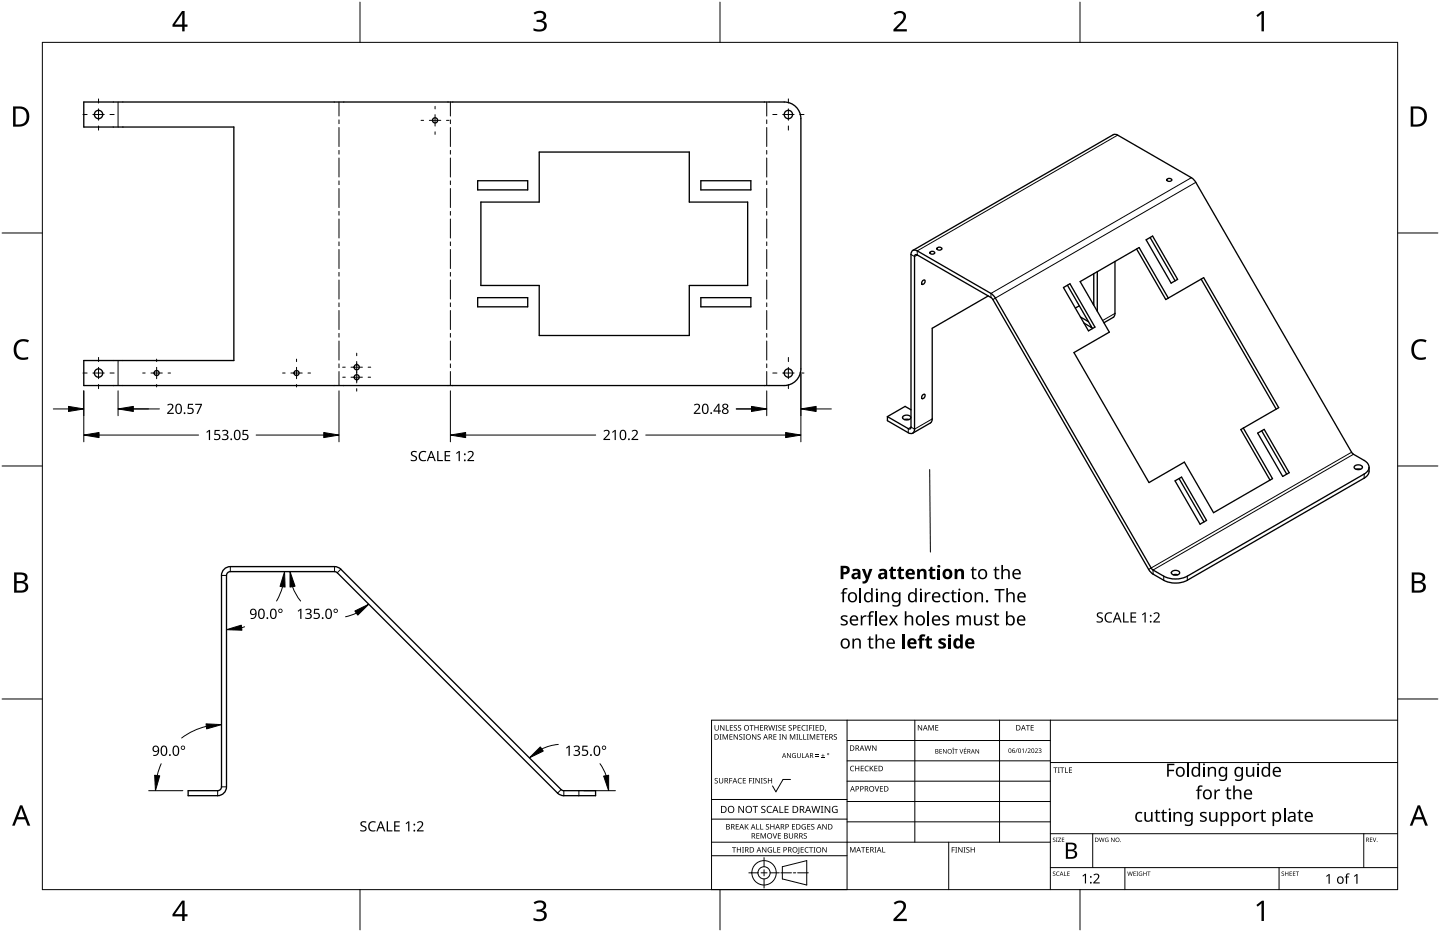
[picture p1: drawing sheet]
<svg xmlns="http://www.w3.org/2000/svg" width="432mm" height="279mm" viewBox="0 0 432 279" stroke-linecap="round" stroke-linejoin="round" font-family="sans-serif">
<g fill="none" stroke="#000" stroke-width=".4">
<path d="M25.1 30.6h210.1a5 5 0 0 1 5 5v75a5 5 0 0 1-5 5h-210.1v-7.5h45v-70h-45zM143.2 54.2h15v2.7h-15zM210.2 54.2h15v2.7h-15zM349.9 53.8a.79 .79 0 0 1 .8-.4 .79 .79 0 0 1 .6 .7 .79 .79 0 0 1-.8 .3 .79 .79 0 0 1-.6-.6zM144.2 60.6h17.5v-15h45v15h17.5v25h-17.5v15h-45v-15h-17.5zM273.7 75.1l60.1-34.7 .6-.1 .8 .2 22 12.8 1.1 1 47 81.3 .6 .6 3.2 1.8a2.15 2.15 0 0 1 1.4 2.1 2.15 2.15 0 0 1-1.4 2l-53.1 30.6a7.8 7.8 0 0 1-7 0l-3.2-1.8-.6-.6-47-81.3-1.1-1-22.1-12.8a1.14 1.14 0 0 0-1.3-.1 1.14 1.14 0 0 0-.5 1.2l-.1 52.1-.7 .1-6.3-3.6M278.9 75.6a.77 .77 0 0 1 .8-.3 .77 .77 0 0 1 .5 .6 .77 .77 0 0 1-.8 .3 .77 .77 0 0 1-.5-.6zM281 74.4a.79 .79 0 0 1 .8-.3 .79 .79 0 0 1 .6 .6 .79 .79 0 0 1-.8 .3 .79 .79 0 0 1-.6-.6zM334.3 78.4v16l-.5 .8-2.8 1.6M340.8 74.6l8.8 15.2 .7-.4M343.7 71.9l1.9-1.1 7.5 13-1.9 1.1zM344.9 71.2l7.5 13"/>
<path d="M143.2 89.2h15v2.8h-15zM210.2 89.2h15v2.8h-15zM276.7 84.1l.4-.2a.7 .7 0 0 1 .2 .9 .7 .7 0 0 1-.9 .3zM296.3 88.7l-16.8 9.7v27.6l-.5 .8-5.3 3.1M318.9 86.2l1.9-1.1 7.5 13-1.9 1.1zM320.1 85.5l7.5 13M323.6 91.7l-1.2 .7M324 95l2.4 1.4M325.1 96.9l2.3 1.3M327.7 91.1l.3 .1M328 82.1v9.4M329 81.5v11.8"/>
<path d="M350.3 89.4l10.6-6.2 22.5 39-10.6 6.1M350.3 89.4l-8.7-15.2-17.7 10.2 8.7 15.2-10.6 6.1 22.5 39 10.6-6.2 8.8 15.2 17.7-10.2-8.8-15.2M360.2 83.7l22.5 38.9M276.7 118.4l.4-.2a.7 .7 0 0 1 .2 .9 .7 .7 0 0 1-.9 .3zM266.1 124.9v1.2l6.3 3.6a1.14 1.14 0 0 0 1.3 .2 1.14 1.14 0 0 0 .5-1.3v-51.7l.4-.6 23 13.3 46.8 81.1 1.1 1.2 3.5 2.1a7.8 7.8 0 0 0 7 0l53.1-30.7 .9-.7a2.83 2.83 0 0 0 .5-2.5M270.7 124.9a1.56 1.56 0 0 1 2.4 .3 1.44 1.44 0 0 1-2.5 0zM271.2 125.8h1.3M273.2 122.9l-1.8-1.1-5.3 3.1M372.8 128.3l-.7 .5 8.7 15.1M377.1 129.8l2-1.1 7.5 13-2 1.1zM378.3 129.2l7.5 12.9M406.1 139.8a1.56 1.56 0 0 1 2.4 .3 1.44 1.44 0 0 1-2.5 0z"/>
<path d="M352.4 144.2l1.9-1.2 7.5 13-1.9 1.1zM353.5 143.5l7.5 13M406.6 140.7h1.4M67 170.9a2.65 2.65 0 0 1 2.1-1h31.2l1.6 .5 66.4 66.3 .8 .3h9.5v1.5h-9.5l-.9-.1-1-.6-66.1-66.1-.8-.3h-31.2l-.7 .2-.4 .5-.1 63.8a2.65 2.65 0 0 1-2.6 2.6h-8.9v-1.5h8.9l.6-.2 .5-.9v-63.4zM351.3 171.4a1.56 1.56 0 0 1 2.4 .3 1.44 1.44 0 0 1-2.5 0zM353.2 172.3h-1.4"/>
<circle cx="29.6" cy="34.3" r="1.25"/>
<circle cx="130.5" cy="36.1" r=".77"/>
<circle cx="236.4" cy="34.3" r="1.25"/>
<circle cx="29.6" cy="111.8" r="1.25"/>
<circle cx="47" cy="111.8" r=".75"/>
<circle cx="88.9" cy="111.8" r=".75"/>
<circle cx="107" cy="113.1" r=".75"/>
<circle cx="107" cy="110.1" r=".78"/>
<circle cx="236.4" cy="111.8" r="1.25"/>
</g>
<g fill="none" stroke="#000" stroke-width=".3">
<path d="M335.2 40.5l-60.2 34.7v1.2l-.8 .5-1-.6M357.2 53.3l-60.1 34.7v1.2M358.6 54.7l-60.9 35.1M327.2 97.8v.3M334.3 93.9l-3.7 2.2M279.5 125.6l-5.3 3-1-.6-.8 .5v1.2M405.3 135.6l-60.9 35.1M405.9 136.2l-60.1 34.7v1.2M409.1 142.1v1.2M66.4 172.5h1.5M69.1 169.9v1.5M100.3 169.9v1.5"/>
<path d="M102.2 170.6l-1.1 1.1M349 172.7v1.3M356 172.7v1.3M65.3 237v1.5M66.4 235.9h1.5M168.3 236.7l-1.1 1.1M169.1 237v1.5M173.6 237v1.5"/>
</g>
<g fill="none" stroke="#000" stroke-width=".3">
<path d="M35.4 30.6v7.5M229.9 30.6v4.2M229.9 35.9v1.2M229.9 38.2v5.7M229.9 45.1v1.1M229.9 47.4v5.7M229.9 54.2v1.2M229.9 56.5v5.7M229.9 63.4v1.1M229.9 65.7v5.7M229.9 72.5v1.2M229.9 74.8v5.7"/>
<path d="M229.9 81.7v1.1M229.9 83.9v5.8M229.9 90.8v1.1M229.9 93.1v5.7M229.9 99.9v1.2M35.4 108.1v7.5M229.9 102.2v5.7M229.9 109.1v1.1M229.9 111.4v4.2"/>
</g>
<g fill="none" stroke="#000" stroke-width=".3">
<path d="M101.7 30.6v4.2M101.7 35.9v1.2M101.7 38.2v5.7M135.1 30.6v4.2M135.1 35.9v1.2M135.1 38.2v5.7M101.7 45.1v1.1M101.7 47.4v5.7M101.7 54.2v1.2M101.7 56.5v5.7M135.1 45.1v1.1M135.1 47.4v5.7"/>
<path d="M135.1 54.2v1.2M135.1 56.5v5.7M101.7 63.4v1.1M101.7 65.7v5.7M101.7 72.5v1.2M101.7 74.8v5.7M135.1 63.4v1.1M135.1 65.7v5.7M135.1 72.5v1.2M135.1 74.8v5.7M101.7 81.7v1.1M101.7 83.9v5.8"/>
<path d="M101.7 90.8v1.1M101.7 93.1v5.7M101.7 99.9v1.2M135.1 81.7v1.1M135.1 83.9v5.8M135.1 90.8v1.1M135.1 93.1v5.7M135.1 99.9v1.2M101.7 102.2v5.7M101.7 109.1v1.1M101.7 111.4v4.2M135.1 102.2v5.7"/>
<path d="M135.1 109.1v1.1M135.1 111.4v4.2"/>
</g>
<path d="M12.7 12.7h406.4v254h-406.4z" fill="none" stroke="#000" stroke-width=".3"/>
<path d="M107.9 .6v12.1M215.9 .6v12.1M323.8 .6v12.1M.6 69.9h12.1M419.1 69.9h12.1M.6 139.7h12.1M419.1 139.7h12.1M.6 209.6h12.1M419.1 209.6h12.1M107.9 266.7v12.1M215.9 266.7v12.1M323.8 266.7v12.1" fill="none" stroke="#000" stroke-width=".3"/>
<g fill="#000">
<path d="M160 3.9a2.36 2.36 0 0 1 3.7 .5 1.49 1.49 0 0 1-1.2 1.8 1.62 1.62 0 0 1 1.5 1.8 1.62 1.62 0 0 1-1.8 1.4l-2.2-.3v-.7a2.16 2.16 0 0 0 3.2-.5 1.23 1.23 0 0 0-1.7-1.3h-.6v-.7a1.55 1.55 0 0 0 2.1-1.1 1.51 1.51 0 0 0-2.6-.4zM268 4a2.07 2.07 0 0 1 2.1-.8 2.07 2.07 0 0 1 1.6 1.7 4 4 0 0 1-1.6 2.6l-1.2 1.2h3v.7h-4v-.6l1.6-1.6a2.6 2.6 0 0 0 1.2-2.9 1.64 1.64 0 0 0-2.3 .2zM376.7 4.6l1.7-1.3h.6v6.1h-.7v-5.3l-1.2 1zM4.9 102.5a3.4 3.4 0 0 1 3.8-.5l-.3 .7a2.3 2.3 0 0 0-2.7 .1 2.3 2.3 0 0 0-.8 2.5 2.15 2.15 0 0 0 3.2 1.8l.4-.1v.7a3 3 0 0 1-3.5-.4 3 3 0 0 1-.8-3.4zM424 102.5a3.4 3.4 0 0 1 3.8-.5l-.3 .7a2.3 2.3 0 0 0-2.7 .1 2.3 2.3 0 0 0-.8 2.5 2.15 2.15 0 0 0 3.2 1.8l.4-.1v.7a3 3 0 0 1-3.5-.4 3 3 0 0 1-.8-3.4zM160 270.6a2.36 2.36 0 0 1 3.7 .5 1.49 1.49 0 0 1-1.2 1.8 1.62 1.62 0 0 1 1.5 1.8 1.62 1.62 0 0 1-1.8 1.4l-2.2-.3v-.7a2.16 2.16 0 0 0 3.2-.5 1.23 1.23 0 0 0-1.7-1.3h-.6v-.7a1.55 1.55 0 0 0 2.1-1.1 1.51 1.51 0 0 0-2.6-.4zM268 270.7a2.07 2.07 0 0 1 2.1-.8 2.07 2.07 0 0 1 1.6 1.7 4 4 0 0 1-1.6 2.6l-1.2 1.2h3v.7h-4v-.6l1.6-1.6a2.6 2.6 0 0 0 1.2-2.9 1.64 1.64 0 0 0-2.3 .2zM376.7 271.3l1.7-1.3h.6v6.1h-.7v-5.3l-1.2 1z"/>
<path d="M54.6 3.3h.8v4.1h.8v.6h-.8v1.4h-.8v-1.4h-2.9v-.6zM54.6 4.1l-2.2 3.3h2.2z"/>
<path d="M3.9 31.9h1.9a3 3 0 0 1 3 3.1 3 3 0 0 1-3.2 3h-1.7zM4.7 32.6v4.7h.8a2.39 2.39 0 0 0 2.5-2.1 2.39 2.39 0 0 0-2-2.6z"/>
<path d="M423 31.9h1.9a3 3 0 0 1 3 3.1 3 3 0 0 1-3.2 3h-1.7zM423.8 32.6v4.7h.8a2.39 2.39 0 0 0 2.5-2.1 2.39 2.39 0 0 0-2-2.6z"/>
<path d="M4.2 171.6h1.8a1.71 1.71 0 0 1 2.2 1.8 1.39 1.39 0 0 1-1.1 1.1 1.64 1.64 0 0 1 1.3 2 1.64 1.64 0 0 1-2 1.2h-2.2zM5 174.8v2.2h1.2a1.15 1.15 0 0 0 1.5-1.1 1.15 1.15 0 0 0-1.5-1.1zM5 172.3v1.9h1.1a1.04 1.04 0 0 0 1.4-1.1 1.04 1.04 0 0 0-1.5-.8z"/>
<path d="M423.3 171.6h1.8a1.71 1.71 0 0 1 2.2 1.8 1.39 1.39 0 0 1-1.1 1.1 1.64 1.64 0 0 1 1.3 2 1.64 1.64 0 0 1-2 1.2h-2.2zM424.1 174.8v2.2h1.2a1.15 1.15 0 0 0 1.5-1.1 1.15 1.15 0 0 0-1.5-1.1zM424.1 172.3v1.9h1.1a1.04 1.04 0 0 0 1.4-1.1 1.04 1.04 0 0 0-1.5-.8z"/>
<path d="M6 241.4h.7l2.4 6.1h-.8l-.8-1.9h-2.4l-.7 1.9h-.8zM6.3 242.2l-.9 2.8h1.9z"/>
<path d="M425.1 241.4h.7l2.4 6.1h-.8l-.8-1.9h-2.4l-.7 1.9h-.8zM425.4 242.2l-.9 2.8h1.9z"/>
<path d="M54.6 270h.8v4.1h.8v.6h-.8v1.4h-.8v-1.4h-2.9v-.6zM54.6 270.8l-2.2 3.3h2.2z"/>
</g>
<g fill="none" stroke="#000" stroke-width=".3">
<path d="M254 215.9v50.8h-40.6v-50.8h205.7M274.3 215.9v36.6M299.7 215.9v36.6M315 215.9v50.8M213.4 239.7h40.6M237 233.7h-2.2l-2.1 3.7-1.1-1.8M254 222h61M254 228.1h61M254 234.2h61M315 228.6h104.1M213.4 256.5h40.6M213.4 252.5h101.6"/>
<path d="M213.4 245.6h40.6M229.1 257.1v2.7M234.6 259.8l7.3-1.8v7.3l-7.3-1.8zM254 240.3h61M254 246.4h61M284.5 252.5v14.2M315 249.9h104.1M327.7 249.9v10.2M408.9 249.9v10.2M224.5 261.7h2.8M228.2 261.7h1.8M229.1 260.7v1.9"/>
<path d="M229.1 263.5v2.7M230.9 261.7h2.8M234.1 261.7h3.2M237.9 261.7h.7M239.2 261.7h3.2M315 260.1h104.1M337.3 260.1v6.6M383.5 260.1v6.6"/>
<circle cx="229.1" cy="261.7" r="1.83"/>
<circle cx="229.1" cy="261.7" r="3.7"/>
</g>
<g fill="#000">
<path d="M214.3 217.4h.2v1a.42 .42 0 0 0 .4 .5 .42 .42 0 0 0 .4-.5v-1h.2v1a.62 .62 0 0 1-.6 .6 .62 .62 0 0 1-.6-.6zM215.9 217.4h.3l.8 1.3v-1.3h.2v1.6h-.2l-.9-1.3v1.3h-.2zM217.7 217.4h.2v1.4h.7v.2h-.9zM218.9 217.4h.9v.2h-.7v.5h.6v.1h-.6v.6h.7v.2h-.9zM220.1 217.5l.6-.1 .3 .1-.1 .1a.38 .38 0 0 0-.5-.1 .38 .38 0 0 0-.1 .5 .38 .38 0 0 0 .4 .2 .53 .53 0 0 1 .2 .8 .53 .53 0 0 1-.8 0v-.2a.41 .41 0 0 0 .6 .1 .41 .41 0 0 0 .1-.6 .41 .41 0 0 0-.5-.1zM221.4 217.5l.5-.1 .3 .1v.1a.38 .38 0 0 0-.5-.1 .38 .38 0 0 0-.2 .5 .38 .38 0 0 0 .5 .2 .53 .53 0 0 1 .1 .8 .53 .53 0 0 1-.8 0l.1-.2a.41 .41 0 0 0 .5 .1 .41 .41 0 0 0 .1-.6 .41 .41 0 0 0-.5-.1zM224.8 217.4h1.2v.2h-.5v1.4h-.2v-1.4h-.5zM226.2 217.4h.2v.7h.9v-.7h.2v1.6h-.2v-.7h-.9v.7h-.2zM227.9 217.4h.9v.2h-.7v.5h.7v.1h-.7v.6h.7v.2h-.9zM230.4 217.4h.2l.3 1.4 .4-1.4h.2l.4 1.4 .3-1.4h.2l-.4 1.6h-.2l-.4-1.4-.4 1.4h-.2zM232.6 217.4h.5l-.2 .2v1.2l.2 .2h-.5l.1-.2v-1.2zM233.4 217.5l.6-.1 .3 .1v.1a.38 .38 0 0 0-.5-.1 .38 .38 0 0 0-.2 .5 .38 .38 0 0 0 .5 .2 .53 .53 0 0 1 .1 .8 .53 .53 0 0 1-.8 0l.1-.2a.41 .41 0 0 0 .5 .1 .41 .41 0 0 0 .1-.6 .41 .41 0 0 0-.5-.1z"/>
<path d="M234.7 217.4h.9v.2h-.7v.5h.7v.1h-.7v.6h.7v.2h-.9zM236.5 217.5l.6-.1 .3 .1v.1a.38 .38 0 0 0-.5-.1 .38 .38 0 0 0-.2 .5 .38 .38 0 0 0 .5 .2 .53 .53 0 0 1 .1 .8 .53 .53 0 0 1-.8 0l.1-.2a.41 .41 0 0 0 .5 .1 .41 .41 0 0 0 .1-.6 .41 .41 0 0 0-.5-.1zM239.2 217.4h.9v.2h-.7v.5h.6v.1h-.6v.6h.7v.2h-.9zM240.5 217.6l.6-.2 .5 .1-.1 .1a.65 .65 0 0 0-1 .6 .65 .65 0 0 0 1 .6 .77 .77 0 0 1-1.1-.1 .77 .77 0 0 1 .1-1.1zM241.7 217.4h.6l-.2 .2v1.2l.2 .2h-.6l.2-.2v-1.2zM242.6 217.4h.9v.2h-.7v.5h.7v.2h-.7v.7h-.2zM243.7 217.4h.6l-.2 .2v1.2l.2 .2h-.6l.2-.2v-1.2zM244.6 217.4h.9v.2h-.7v.5h.6v.1h-.6v.6h.7v.2h-.9zM247.5 218.7l.2 .1-.3 .5zM275.2 217.4h.3l.8 1.3v-1.3h.2v1.6h-.2l-.9-1.4v1.4h-.2zM278.4 217.4h.3l.5 1.3 .5-1.3h.3v1.6h-.2v-1.4l-.7 1.4-.5-1.4v1.4h-.2zM280.5 217.4h.9v.1h-.7v.6h.6v.1h-.6v.6h.7v.2h-.9z"/>
<path d="M307.6 217.4h1.2v.1h-.5v1.5h-.2v-1.5h-.5zM309.1 217.4h.9v.1h-.7v.6h.6v.1h-.6v.6h.7v.2h-.9zM214.4 233.4l.5-.2 .3 .1v.2a.38 .38 0 0 0-.5-.2 .38 .38 0 0 0-.2 .5 .38 .38 0 0 0 .5 .2 .53 .53 0 0 1 .2 .8 .53 .53 0 0 1-.8 0v-.2a.41 .41 0 0 0 .5 .1 .41 .41 0 0 0 .1-.5 .41 .41 0 0 0-.5-.2zM215.8 220.1h.6l-.2 .2v1.3l.2 .1h-.6l.2-.1v-1.3zM215.6 233.2h.2v1.1a.42 .42 0 0 0 .4 .4 .42 .42 0 0 0 .4-.4v-1.1h.2v1.1a.62 .62 0 0 1-.6 .6 .62 .62 0 0 1-.6-.6zM216.7 220.1h.3l.5 1.3 .5-1.3h.3v1.6h-.2v-1.4l-.7 1.4-.5-1.4v1.4h-.2zM218.7 233.2h.9v.2h-.7v.6h.6v.2h-.6v.7h-.2zM218.7 220.1h.9v.2h-.7v.5h.7v.2h-.7v.6h.7v.1h-.9zM220 220.1h.2l.9 1.4v-1.4h.2v1.6h-.3l-.8-1.3v1.3h-.2zM221.4 233.4l.6-.2 .5 .1-.1 .2a.65 .65 0 0 0-1 .6 .65 .65 0 0 0 1 .5 .77 .77 0 0 1-1.1-.1 .77 .77 0 0 1 .1-1.1zM221.7 220.3l.6-.2 .3 .1-.1 .2a.38 .38 0 0 0-.5-.2 .38 .38 0 0 0-.1 .5 .38 .38 0 0 0 .5 .2 .53 .53 0 0 1 .1 .8 .53 .53 0 0 1-.8 0v-.2a.41 .41 0 0 0 .6 .1 .41 .41 0 0 0 .1-.5 .41 .41 0 0 0-.5-.2zM222.8 220.1h.6l-.2 .2v1.3l.2 .1h-.6l.2-.1v-1.3z"/>
<path d="M222.7 233.2h.9v.2h-.7v.5h.7v.2h-.7v.6h.7v.2h-.9zM224.6 233.2h.9v.2h-.7v.6h.7v.2h-.7v.7h-.2zM225.6 233.2h.6l-.2 .2v1.3l.2 .2h-.6l.2-.2v-1.3zM225.5 220.1h.2l.9 1.4v-1.4h.2v1.6h-.3l-.8-1.3v1.3h-.2zM226.5 233.2h.3l.8 1.4v-1.4h.2v1.7h-.2l-.9-1.4v1.4h-.2zM227.2 220.3l.6-.2 .3 .1-.1 .2a.38 .38 0 0 0-.5-.2 .38 .38 0 0 0-.1 .5 .38 .38 0 0 0 .5 .2 .53 .53 0 0 1 .1 .8 .53 .53 0 0 1-.8 0v-.2a.41 .41 0 0 0 .6 .1 .41 .41 0 0 0 .1-.5 .41 .41 0 0 0-.5-.2zM228.1 233.2h.6l-.2 .2v1.3l.2 .2h-.6l.2-.2v-1.3zM229 233.4l.6-.2 .3 .1-.1 .2a.38 .38 0 0 0-.5-.2 .38 .38 0 0 0-.1 .5 .38 .38 0 0 0 .5 .2 .53 .53 0 0 1 .1 .8 .53 .53 0 0 1-.8 0v-.2a.41 .41 0 0 0 .6 .1 .41 .41 0 0 0 .1-.5 .41 .41 0 0 0-.5-.2zM230.3 233.2h.2v.7h.8v-.7h.2v1.7h-.2v-.8h-.8v.8h-.2zM231.9 220.1h.9v.2h-.7v.5h.7v.2h-.7v.6h.7v.1h-.9zM233.6 220.1h.6l-.2 .2v1.3l.2 .1h-.6l.2-.1v-1.3zM234.5 220.1h.3l.8 1.4v-1.4h.2v1.6h-.2l-.9-1.3v1.3h-.2z"/>
<path d="M236 225.8h.2l.8 1.2v-1.2h.1v1.4h-.2l-.8-1.2 .1 1.2h-.2zM236.9 220.1h.3l.5 1.3 .5-1.3h.3v1.6h-.2v-1.4l-.7 1.4-.6-1.4v1.4h-.1zM237.7 226l.5-.2h.5l-.2 .2a.6 .6 0 0 0-.8 .5 .6 .6 0 0 0 .8 .6v-.5l-.3-.1h.5v.7a.8 .8 0 0 1-1.1-.2 .8 .8 0 0 1 .1-1zM238.8 220.1h.6l-.2 .2v1.3l.2 .1h-.6l.2-.1v-1.3zM239.7 220.1h.2v1.5h.7v.1h-.9zM239 225.8h.2v.9a.38 .38 0 0 0 .4 .4 .38 .38 0 0 0 .3-.4v-.9h.2v.9a.56 .56 0 0 1-.5 .5 .56 .56 0 0 1-.6-.5zM240.5 225.8h.2v1.3h.6v.1h-.8zM240.9 220.1h.2v1.5h.7v.1h-.9zM241.9 220.1h.6l-.2 .2v1.3l.2 .1h-.6l.2-.1v-1.3zM242.8 220.1h.3l.5 1.3 .5-1.3h.3v1.6h-.2l.1-1.4-.8 1.4-.5-1.4v1.4h-.2zM244.6 226.6l.9 .2zM244.6 226.2l.9 .2z"/>
<path d="M244.9 220.1h.9v.2h-.7v.5h.6v.2h-.6v.6h.7v.1h-.9zM246.3 227.1l1 .1zM245.9 220.1h1.3v.2h-.5v1.4h-.3v-1.4h-.5zM246.7 226l.1 .4h.5l-.5 .2v.4l-.1-.4h-.4l.4-.2zM247.4 220.1h.9v.2h-.7v.5h.7v.2h-.7v.6h.7v.1h-.9zM250.1 220.3l.5-.2 .4 .1-.1 .2a.38 .38 0 0 0-.5-.2 .38 .38 0 0 0-.2 .5 .38 .38 0 0 0 .5 .2 .53 .53 0 0 1 .2 .8 .53 .53 0 0 1-.8 0v-.2a.41 .41 0 0 0 .5 .1 .41 .41 0 0 0 .1-.5 .41 .41 0 0 0-.5-.2zM255.1 229.8l.6-.2 .4 .1-.1 .1a.65 .65 0 0 0-.9 .6 .65 .65 0 0 0 1 .6 .77 .77 0 0 1-1.1-.1 .77 .77 0 0 1 .1-1.1zM256.4 229.6h.2v.7h.9v-.7h.2v1.6h-.2v-.8h-.9v.8h-.2zM258.1 229.6h.9v.2h-.7v.5h.7v.1h-.7v.6h.7v.2h-.9zM259.5 229.8l.6-.2 .4 .1-.1 .1a.65 .65 0 0 0-.9 .6 .65 .65 0 0 0 .9 .6 .77 .77 0 0 1-1.1-.1 .77 .77 0 0 1 .2-1.1zM259.2 223.5h.2l.4 1.3 .3-1.3h.2l.4 1.3 .4-1.3h.2l-.5 1.6h-.2l-.4-1.4-.3 1.4h-.3zM260.8 229.6h.2v.8l.7-.8h.3l-.7 .7 .7 .9h-.3l-.5-.8-.2 .8h-.2z"/>
<path d="M262.3 235.7h.2l.4 1.4 .5-1.4h.2l-.5 1.6h-.3zM261.5 223.5h.3l.8 1.3v-1.3h.2v1.6h-.2l-.9-1.4v1.4h-.2zM262.2 229.6h.9v.2h-.7v.5h.7v.1h-.7v.6h.7v.2h-.9zM263.9 235.7h.9v.2h-.7v.5h.6v.1h-.6v.6h.7v.2h-.9zM281.7 224.6h.8l-.6 .1v.4h.5l-.5 .2v.5l.6 .1h-.8zM282.8 224.6h.2l.7 1.1v-1.1h.1v1.3h-.2l-.7-1.1v1.1h-.1zM285.7 224.1l.5 .4-.4-.2-.3 .2zM285.6 224.6h.5l-.2 .1 .2 1.2h-.5l.2-.1zM286.2 224.6h1l-.4 .1v1.2h-.2v-1.2zM287.7 224.6h.2l.4 1.1 .4-1.1h.2l-.5 1.3h-.2zM289.5 224.1l.2 .1-.4 .3zM289 224.6h.8l-.6 .1v.4h.6l-.6 .2v.5l.6 .1h-.8z"/>
<path d="M292.5 224.6h.2l.7 1.1v-1.1h.2v1.3h-.2l-.7-1.1v1.1h-.2zM305 224.4h.2l-.7 1.3zM306.4 224.7l.5-.3v1.3h-.1v-1.2zM307.9 224.4h.1l-.6 1.3zM308.2 224.5a.49 .49 0 0 1 .8 .1 .49 .49 0 0 1-.4 .7l-.2 .3 .7 .1h-.9l.3-.5a.37 .37 0 0 0 .4-.5 .37 .37 0 0 0-.6-.1zM310.3 224.5a.49 .49 0 0 1 .8 .1 .49 .49 0 0 1-.3 .7l-.3 .3 .7 .1h-.9l.4-.5a.37 .37 0 0 0 .4-.5 .37 .37 0 0 0-.7-.1zM311.4 224.5a.42 .42 0 0 1 .7-.2 .42 .42 0 0 1-.1 .7 .44 .44 0 0 1 .2 .7 .44 .44 0 0 1-.7 0l-.1-.2a.35 .35 0 0 0 .5 .2 .35 .35 0 0 0 .1-.6l-.4-.1a.3 .3 0 0 0 .5-.2 .3 .3 0 0 0-.2-.4 .3 .3 0 0 0-.4 .2zM315.9 230.1h1.2v.1h-.5v1.5h-.2v-1.5h-.5zM317.2 230.1h.6l-.2 .1v1.3l.2 .2h-.6l.2-.2v-1.3zM317.9 230.1h1.2v.1h-.5v1.5h-.2v-1.5h-.5zM319.4 230.1h.2v1.4h.7v.2h-.9zM320.5 230.1h.9v.1h-.7v.6h.7v.1h-.7v.6h.7v.2h-.9z"/>
<path d="M350 229h2.1v.4h-1.6v1.4h1.5v.4h-1.5v1.6h-.5zM356 228.7h.5v4.1h-.5zM359.4 235.7l.9-.2h.3l-.1 .4a.62 .62 0 0 0-.7 0 .62 .62 0 0 0-.2 .8h.7v.4h-.7v2.5h-.5v-2.5h-.5v-.3l.5-.1zM360.8 229.9h.5v2.9h-.5zM362.2 229.9h.4v.4a1.11 1.11 0 0 1 1.3-.4 1.11 1.11 0 0 1 .7 1v1.9h-.4v-1.8a.78 .78 0 0 0-1-.7 .78 .78 0 0 0-.5 1v1.5h-.5zM364.2 236.7h.3l.1 .5 .5-.5h.8l-.1 .4h-.6l-.5 .5-.1 2h-.4zM368.1 236h.2v.7h.9v.4h-.9l.1 1.9 .2 .2h.6l-.1 .4a.86 .86 0 0 1-1.2-.8v-1.7h-.5v-.3l.5-.2zM369.8 235.5h.5l-.1 1.6a1.12 1.12 0 0 1 1.3-.4 1.12 1.12 0 0 1 .7 1v1.9h-.4v-1.9a.78 .78 0 0 0-1-.7 .78 .78 0 0 0-.5 1.1v1.5h-.5zM373.6 229.9h.5v1.9a.78 .78 0 0 0 1 .7 .78 .78 0 0 0 .5-1.1v-1.5h.5v2.9h-.4l-.1-.3a1.12 1.12 0 0 1-1.2 .3 1.12 1.12 0 0 1-.8-1zM377 229.9h.5v2.9h-.5zM219.5 254h1.2v.1h-.5v1.5h-.2v-1.5h-.5zM220.6 247.1h.9v.1h-.7v.5h.7v.2h-.7v.6h.7v.2h-.9z"/>
<path d="M221 254h.2v.6h.8v-.6h.2v1.6h-.2v-.8h-.8v.8h-.2zM221.4 241.6h.3l1.1 1.8v-1.8h.3v2.1h-.3l-1.1-1.7v1.7h-.3zM222.5 254h.6l-.2 .1v1.3l.2 .2h-.6l.2-.2v-1.3zM223.3 247.1h.2v.8l.8-.8h.2l-.6 .7 .6 .9h-.2l-.6-.8-.2 .8h-.2zM225.7 241.6h1.6v.2h-.7v1.9h-.2v-1.9h-.7zM226.8 247.1h.2v1.4h.7v.2h-.9zM226.8 249.8h.9v.2h-.7v.5h.7v.1h-.7v.6h.7v.2h-.9zM228 247.1h.2v1.4h.7v.2h-.9zM228.1 249.8h.3l.5 1.3 .5-1.3h.3v1.6h-.2v-1.4l-.7 1.4-.6-1.4 .1 1.4h-.2zM228.4 241.8l.4-.2 .7 .1-.2 .2a.44 .44 0 0 0-.8 .1 .44 .44 0 0 0 .6 .6 .66 .66 0 0 1 .4 .9 .66 .66 0 0 1-1 .2l-.3-.1v-.2l.3 .1a.47 .47 0 0 0 .8-.3 .47 .47 0 0 0-.6-.5l-.4-.4zM228.5 254h.3l.8 1.3v-1.3h.2v1.6h-.2l-.9-1.4v1.4h-.2zM229.7 247.2l.6-.2 .3 .1v.2a.38 .38 0 0 0-.5-.1 .38 .38 0 0 0-.2 .4 .38 .38 0 0 0 .5 .2 .53 .53 0 0 1 .1 .8 .53 .53 0 0 1-.8 .1v-.2a.41 .41 0 0 0 .6 0 .41 .41 0 0 0 .1-.5 .41 .41 0 0 0-.5-.2z"/>
<path d="M230.1 241.9l.8-.3 .6 .1-.1 .2a.84 .84 0 0 0-1.3 .8 .84 .84 0 0 0 1.3 .7v.3a1.1 1.1 0 0 1-1.4-.4 1.1 1.1 0 0 1 .1-1.4zM230.4 254.2l.7-.3 .4 .1-.1 .2a.67 .67 0 0 0-1 .5 .67 .67 0 0 0 .9 .7v-.5h-.4v-.2h.6v.8a.88 .88 0 0 1-1.2-.2 .88 .88 0 0 1 .1-1.1zM231.7 249.8h.2l.5 1.4 .4-1.4h.2l-.5 1.6h-.2zM231.9 254h.2v1.4h.7v.2h-.9zM231 247.1h.2v.6h.8v-.6h.2v1.6h-.2v-.8h-.8v.8h-.2zM233.7 241.6h.3v1.9h.9v.2h-1.2zM233.1 254h.9v.1h-.7v.5h.6v.2h-.6v.6h.7v.2h-.9zM233.3 249.8h.9v.2h-.7v.5h.6v.1h-.6v.6h.7v.2h-.9zM235.3 241.6h1.2v.2h-1v.7h.9v.2h-.9v.8h1v.2h-1.2zM236.6 249.8h.2v1a.42 .42 0 0 0 .4 .4 .42 .42 0 0 0 .4-.4v-1h.2v1a.62 .62 0 0 1-.6 .6 .62 .62 0 0 1-.6-.6zM237.5 247.1h.9v.1h-.7v.5h.7v.2h-.7v.6h.7v.2h-.9zM239.5 254h.2v1.7l-.5 .3-.1-.2 .4-.2z"/>
<path d="M240.1 254h.9v.1h-.7v.5h.7v.2h-.7v.6h.7v.2h-.9zM240.5 247.3l.8-.3 .3 .1v.2a.67 .67 0 0 0-1.1 .5 .67 .67 0 0 0 1 .7v-.5h-.4v-.2h.6v.8a.88 .88 0 0 1-1.2-.2 .88 .88 0 0 1 0-1.1zM241.1 249.9l.5-.1h.3v.2a.38 .38 0 0 0-.5-.1 .38 .38 0 0 0-.2 .5 .38 .38 0 0 0 .5 .2 .53 .53 0 0 1 .2 .8 .53 .53 0 0 1-.9 0l.1-.2a.41 .41 0 0 0 .5 .1 .41 .41 0 0 0 .1-.6 .41 .41 0 0 0-.5-.1zM241.5 254.2l.6-.3 .4 .1-.1 .2a.65 .65 0 0 0-.9 .6 .65 .65 0 0 0 .9 .6 .77 .77 0 0 1-1.1-.1 .77 .77 0 0 1 .2-1.1zM242.1 247.1h.9v.1h-.7v.5h.6v.2h-.6v.6h.7v.2h-.9zM242.6 254h1.2v.1h-.5v1.5h-.2v-1.5h-.5zM243.3 247.2l.6-.2 .3 .1-.1 .2a.38 .38 0 0 0-.5-.1 .38 .38 0 0 0-.1 .4 .38 .38 0 0 0 .5 .2 .53 .53 0 0 1 .1 .8 .53 .53 0 0 1-.8 .1v-.2a.41 .41 0 0 0 .6 0 .41 .41 0 0 0 .1-.5 .41 .41 0 0 0-.5-.2zM243.9 254h.6l-.2 .1v1.3l.2 .2h-.6l.2-.2v-1.3zM243.3 241.6h.3l.4 1.8 .5-1.8h.3l.5 1.8 .4-1.8h.3l-.6 2.1h-.3l-.5-1.8-.5 1.8h-.2zM246.1 241.6h.8l-.3 .2v1.7l.3 .2h-.8l.3-.2v-1.7zM246.6 254h.2l.9 1.3v-1.3h.2v1.6h-.3l-.8-1.4v1.4h-.2zM246.6 247.1h.2l.9 1.3v-1.3h.2v1.6h-.3l-.8-1.4v1.4h-.2z"/>
<path d="M247.3 241.6h.3l1.1 1.8v-1.8h.3v2.1h-.3l-1.2-1.7v1.7h-.2zM249.7 241.9l1-.3 .4 .1-.1 .2a.87 .87 0 0 0-1.3 .7 .87 .87 0 0 0 1.2 .9v-.7h-.5v-.2h.8v1a1.15 1.15 0 0 1-1.5-.2 1.15 1.15 0 0 1 0-1.5zM254.9 253.9h.3l.5 1.4 .5-1.4h.3v1.7h-.2v-1.5l-.7 1.5-.5-1.5v1.5h-.2zM258.2 253.9h1.2v.2h-.5v1.5h-.2v-1.5h-.5zM259.7 253.9h.9v.2h-.7v.5h.6v.2h-.6v.6h.7v.2h-.9zM262.2 253.9h.6l-.2 .2v1.3l.2 .2h-.6l.2-.2v-1.3zM264.6 253.9h.2v1.5h.7v.2h-.9zM285.4 254h.9v.1h-.7v.6h.6v.2h-.6v.7h-.2zM286.4 254h.6l-.2 .1v1.3l.2 .2h-.6l.2-.2v-1.3zM287.3 254h.3l.8 1.3v-1.3h.2v1.6h-.2l-.9-1.4v1.4h-.2zM288.9 254h.6l-.2 .1v1.3l.2 .2h-.6l.2-.2v-1.3zM289.8 254.1l.6-.2 .3 .1-.1 .2a.38 .38 0 0 0-.5-.1 .38 .38 0 0 0-.1 .5 .38 .38 0 0 0 .5 .1 .53 .53 0 0 1 .1 .8 .53 .53 0 0 1-.8 .1v-.2a.41 .41 0 0 0 .6 0 .41 .41 0 0 0 .1-.5 .41 .41 0 0 0-.5-.2z"/>
<path d="M291.1 254h.2v.6h.8v-.6h.2v1.6h-.2v-.8h-.8v.8h-.2zM315.8 251.2l.4-.1 .2 .2a.32 .32 0 0 0-.4-.1 .32 .32 0 0 0-.1 .5 .32 .32 0 0 0 .4 .1 .41 .41 0 0 1 0 .6 .41 .41 0 0 1-.6-.2 .31 .31 0 0 0 .5 .2 .31 .31 0 0 0 0-.5l-.5-.3zM316.7 251.1h.4l-.1 .2 .1 1.1h-.4l.1-.1zM317.3 251.1h.9l-.7 1.2 .7 .1h-.9l.7-1.1zM318.4 251.1h.7l-.5 .2v.4h.5l-.5 .1v.5l.5 .1h-.7zM329.5 251.1h.2l.3 1.1 .3-1.1h.1l.4 1.1 .2-1.1h.2l-.4 1.3h-.1l-.3-1.1-.3 1.1h-.2zM331.5 251.3l.9-.1-.3 .1a.53 .53 0 0 0-.6 .5 .53 .53 0 0 0 .7 .5v-.4l-.3-.2h.5v.7a.71 .71 0 0 1-.9-.2 .71 .71 0 0 1 0-.9zM333.2 251.1l.9 1.1v-1.1h.1v1.3l-.9-1.1-.1 1.1zM340.8 243.8l.7-.4 1 .1-.1 .4h-.2a1.06 1.06 0 0 0-1.3 1.1 1.06 1.06 0 0 0 1.6 .8v.4a1.52 1.52 0 0 1-2-.4 1.52 1.52 0 0 1 .3-2zM343.1 243.4h.5v1.9a.78 .78 0 0 0 1 .7 .78 .78 0 0 0 .5-1.1v-1.5h.5v2.9h-.4v-.3a1.12 1.12 0 0 1-1.3 .3 1.12 1.12 0 0 1-.8-1zM346.8 242.8h.3v.6h.8v.4h-.8v1.9l.2 .3 .6-.1-.1 .4a.85 .85 0 0 1-1.2-.8v-1.7h-.4v-.2l.4-.2zM348.7 242.8h.3v.6h.9v.4h-.9l.1 1.9 .2 .3 .6-.1-.1 .4a.85 .85 0 0 1-1.3-.8v-1.7h-.4v-.2l.4-.2z"/>
<path d="M350.5 243.4h.4v2.9h-.4zM351.9 243.4h.4v.4a1.11 1.11 0 0 1 1.2-.4 1.11 1.11 0 0 1 .8 1v1.9h-.4v-1.8a.78 .78 0 0 0-1-.7 .78 .78 0 0 0-.6 1v1.5h-.4zM360 243.7l.7-.3 1.1 .2-.1 .3-.6-.1a.47 .47 0 0 0-.8 .2 .47 .47 0 0 0 .5 .6 .97 .97 0 0 1 1.1 1.1 .97 .97 0 0 1-1.4 .7l-.7-.2v-.4l.7 .2a.56 .56 0 0 0 .9-.3 .56 .56 0 0 0-.7-.7l-.2-.1a.78 .78 0 0 1-.5-1.2zM362.6 243.4h.5v1.9a.78 .78 0 0 0 .9 .7 .78 .78 0 0 0 .6-1.1v-1.5h.4v2.9h-.3l-.1-.3a1.12 1.12 0 0 1-1.2 .3 1.12 1.12 0 0 1-.8-1zM376 243.4h.4v.6l.5-.5 .8-.1-.1 .4-.6 .1-.5 .4-.1 2h-.4zM378.4 242.8h.3v.6h.9v.4h-.9l.1 1.9 .2 .3 .6-.1-.1 .4a.85 .85 0 0 1-1.3-.8v-1.7h-.4v-.2l.5-.2zM384.9 242.2h.5v4.1h-.5zM389.6 242.8h.3v.6h.9v.4h-.9v1.9l.3 .3 .6-.1-.1 .4a.85 .85 0 0 1-1.3-.8v-1.7h-.4v-.2l.4-.2zM410.8 251.1h.7l-.6 .2v.4h.6l-.6 .1v.5l.6 .1h-.7zM411.6 251.1h.2l.4 1.1 .3-1.1h.2l-.5 1.3zM315.8 261.4l.4-.1 .2 .2a.32 .32 0 0 0-.4-.1 .32 .32 0 0 0-.1 .4 .32 .32 0 0 0 .4 .1 .41 .41 0 0 1 0 .7 .41 .41 0 0 1-.6-.2 .31 .31 0 0 0 .5 .1 .31 .31 0 0 0 0-.5l-.5-.2zM316.9 261.4l.4-.1h.4l-.1 .2a.52 .52 0 0 0-.7 .5 .52 .52 0 0 0 .7 .4 .61 .61 0 0 1-.9-.1 .61 .61 0 0 1 .2-.9z"/>
<path d="M319.1 261.3h.1v1.1l.6 .2h-.7zM320 261.3h.7l-.5 .1v.4h.5l-.5 .2v.4l.5 .2h-.7zM324.6 262.5l1.1-.6v2.9h-.4v-2.5l-.5 .5zM327.9 262.2a1.01 1.01 0 0 1 1.6 0 1.01 1.01 0 0 1-.4 1.6l-.8 .7h1.5v.3h-2v-.3l1.1-1a.69 .69 0 0 0 .3-1.1 .69 .69 0 0 0-1.1 .1zM338 261.3h.2l.3 1.1 .3-1.1h.1l.3 1.1 .3-1.1h.2l-.4 1.3h-.1l-.3-1.1-.4 1.1h-.1zM339.9 261.3h.7l-.6 .1v.4h.6l-.6 .2v.4l.6 .2h-.7zM340.8 261.3h.5l-.2 .1 .2 1.2h-.5l.1-.1zM341.6 261.4l.9-.1-.2 .1a.53 .53 0 0 0-.7 .6 .53 .53 0 0 0 .7 .4v-.4l-.2-.1h.4v.6a.71 .71 0 0 1-.9-.1 .71 .71 0 0 1 0-1zM342.8 261.3h.2v.5h.7v-.5h.1v1.3h-.1v-.6h-.7v.6h-.2zM344 261.3h1l-.4 .1v1.2h-.2v-1.2zM384.3 261.4l.5-.1 .2 .2a.32 .32 0 0 0-.4-.1 .32 .32 0 0 0-.1 .4 .32 .32 0 0 0 .4 .1 .41 .41 0 0 1 0 .7 .41 .41 0 0 1-.6-.2 .31 .31 0 0 0 .4 .1 .31 .31 0 0 0 .1-.5l-.5-.2zM385.3 261.3h.2v.5h.7v-.5h.1v1.3h-.1v-.6h-.7v.6h-.2z"/>
<path d="M386.7 261.3h.7l-.5 .1v.4h.5l-.5 .2v.4l.5 .2h-.7zM387.7 261.3h.7l-.5 .1v.4h.5l-.5 .2v.4l.5 .2h-.7zM388.5 261.3h1l-.4 .1v1.2h-.1v-1.2zM397.6 262.6l1.1-.6v2.9h-.3v-2.5l-.6 .5zM403.8 262l.9-.1-.1 .3-.5-.1-.1 .3v.4h.5v.2h-.5v1.9h-.4v-1.9h-.4l.4-.3zM406 262.6l1.1-.6v2.9h-.4v-2.5l-.5 .5z"/>
<path d="M223 218.2a.81 .81 0 0 1 1.6 0 .81 .81 0 0 1-1.6 0zM223.3 218.2a.6 .6 0 0 0 1.2 0 .6 .6 0 0 0-1.2 0z"/>
<path d="M229.2 217.4h.4a.47 .47 0 0 1 .6 .3 .47 .47 0 0 1-.3 .6l.4 .7h-.2l-.4-.7h-.3v.7h-.2zM229.4 217.6v.6h.2a.31 .31 0 0 0 .4-.3 .31 .31 0 0 0-.4-.3z"/>
<path d="M237.8 217.4h.4a.54 .54 0 0 1 .6 .6 .54 .54 0 0 1-.8 .4v.6h-.2zM238 217.6v.6a.39 .39 0 0 0 .6-.3 .39 .39 0 0 0-.6-.3z"/>
<path d="M245.8 217.4h.5a.81 .81 0 0 1 .8 .8 .81 .81 0 0 1-.8 .8h-.5zM246 217.6v1.2h.3a.64 .64 0 0 0 .6-.6 .64 .64 0 0 0-.6-.6z"/>
<path d="M277.4 217.4h.1l.7 1.6h-.2l-.2-.5h-.7l-.2 .5h-.2zM277.4 217.6l-.2 .7h.5z"/>
<path d="M304.7 217.4h.5a.81 .81 0 0 1 .8 .8 .81 .81 0 0 1-.8 .8h-.5zM304.9 217.5v1.3h.2a.64 .64 0 0 0 .7-.6 .64 .64 0 0 0-.6-.7z"/>
<path d="M306.8 217.4h.2l.6 1.6h-.2l-.2-.5h-.7l-.1 .5h-.3zM306.9 217.6l-.3 .7h.5z"/>
<path d="M214.3 220.1h.5a.81 .81 0 0 1 .8 .9 .81 .81 0 0 1-.9 .7h-.4zM214.5 220.3v1.3h.2a.64 .64 0 0 0 .6-.7 .64 .64 0 0 0-.6-.6z"/>
<path d="M217.3 233.2h.4a.47 .47 0 0 1 .6 .4 .47 .47 0 0 1-.3 .5l.4 .8h-.2l-.4-.7h-.3v.7h-.2zM217.5 233.4v.6h.2a.31 .31 0 0 0 .4-.3 .31 .31 0 0 0-.4-.3z"/>
<path d="M220.3 233.2h.2l.6 1.7h-.2l-.2-.5h-.7l-.2 .5h-.2zM220.4 233.4l-.3 .8h.5z"/>
<path d="M223.5 220.9a.81 .81 0 0 1 1.6 0 .81 .81 0 0 1-1.6 0zM223.9 220.9a.6 .6 0 0 0 1.2 0 .6 .6 0 0 0-1.2 0z"/>
<path d="M229.5 220.1h.2l.6 1.6h-.2l-.2-.5h-.7l-.2 .5h-.2zM229.6 220.3l-.3 .8h.5z"/>
<path d="M230.5 220.1h.5a.47 .47 0 0 1 .5 .3 .47 .47 0 0 1-.3 .6l.5 .7h-.3l-.4-.6h-.3v.6h-.2zM230.7 220.3v.6h.3a.31 .31 0 0 0 .3-.3 .31 .31 0 0 0-.4-.3z"/>
<path d="M235.1 225.8l.7 1.4-.4-.4h-.6l-.3 .4zM235.1 226l-.2 .6h.5z"/>
<path d="M242 225.8l.7 1.4-.4-.4h-.6l-.3 .4zM242 226l-.2 .6h.5z"/>
<path d="M242.9 225.8h.4a.42 .42 0 0 1 .5 .3 .42 .42 0 0 1-.3 .5l.4 .6h-.2l-.3-.6h-.3v.6h-.2zM243.1 225.9v.6h.2a.28 .28 0 0 0 .3-.3 .28 .28 0 0 0-.3-.3z"/>
<path d="M248 226.1a.31 .31 0 0 1 .6 0 .31 .31 0 0 1-.6 0zM248.1 226.1a.2 .2 0 0 0 .4 0 .2 .2 0 0 0-.4 0z"/>
<path d="M248.7 220.1h.4a.47 .47 0 0 1 .6 .3 .47 .47 0 0 1-.3 .6l.4 .7h-.2l-.4-.6h-.3v.6h-.2zM248.9 220.3v.6h.2a.31 .31 0 0 0 .4-.3 .31 .31 0 0 0-.4-.3z"/>
<path d="M255.5 235.7h.2l.6 1.6h-.2l-.2-.5h-.6l-.2 .5h-.2zM255.6 235.9l-.2 .7h.5z"/>
<path d="M254.9 223.5h.5a.81 .81 0 0 1 .8 .8 .81 .81 0 0 1-.9 .8h-.4zM255.1 223.6v1.3h.2a.64 .64 0 0 0 .7-.6 .64 .64 0 0 0-.6-.7z"/>
<path d="M256.5 223.5h.5a.47 .47 0 0 1 .6 .3 .47 .47 0 0 1-.3 .6l.4 .7h-.2l-.4-.7h-.3v.7h-.3zM256.8 223.6v.6h.2a.31 .31 0 0 0 .4-.3 .31 .31 0 0 0-.4-.3z"/>
<path d="M256.6 235.7h.4a.54 .54 0 0 1 .6 .6 .54 .54 0 0 1-.8 .4v.6h-.2zM256.8 235.9v.6a.39 .39 0 0 0 .6-.3 .39 .39 0 0 0-.6-.3z"/>
<path d="M257.9 235.7h.5a.54 .54 0 0 1 .6 .6 .54 .54 0 0 1-.9 .4v.6h-.2zM258.1 235.9v.6a.39 .39 0 0 0 .7-.3 .39 .39 0 0 0-.7-.3z"/>
<path d="M258.4 223.5h.2l.6 1.6h-.2l-.2-.5h-.7l-.2 .5h-.2zM258.5 223.7l-.3 .7h.5z"/>
<path d="M259.3 235.7h.5a.47 .47 0 0 1 .5 .3 .47 .47 0 0 1-.3 .6l.5 .7h-.3l-.4-.7h-.3v.7h-.2zM259.5 235.9v.6h.3a.31 .31 0 0 0 .3-.4 .31 .31 0 0 0-.4-.2z"/>
<path d="M260.5 236.5a.81 .81 0 0 1 1.6 0 .81 .81 0 0 1-1.6 0zM260.9 236.5a.6 .6 0 0 0 1.1 0 .6 .6 0 0 0-1.1 0z"/>
<path d="M263.5 229.6h.5a.81 .81 0 0 1 .8 .8 .81 .81 0 0 1-.9 .8h-.4zM263.7 229.8v1.2h.2a.64 .64 0 0 0 .6-.6 .64 .64 0 0 0-.6-.6z"/>
<path d="M265.1 235.7h.5a.81 .81 0 0 1 .8 .8 .81 .81 0 0 1-.8 .8h-.5zM265.3 235.9v1.2h.2a.64 .64 0 0 0 .7-.6 .64 .64 0 0 0-.6-.6z"/>
<path d="M280.5 224.6h.4a.35 .35 0 0 1 .4 .1 .35 .35 0 0 1-.2 .5 .37 .37 0 0 1 .3 .5 .37 .37 0 0 1-.5 .2h-.4zM280.6 225.3v.5h.3a.26 .26 0 0 0 .3-.3 .26 .26 0 0 0-.3-.2zM280.6 224.7v.4h.3a.23 .23 0 0 0 .3-.2 .23 .23 0 0 0-.3-.2z"/>
<path d="M284 225.2a.7 .7 0 0 1 1.4 0 .7 .7 0 0 1-1.4 0zM284.3 225.2a.5 .5 0 0 0 1 0 .5 .5 0 0 0-1 0z"/>
<path d="M290.1 224.6h.4a.39 .39 0 0 1 .5 .2 .39 .39 0 0 1-.3 .5l.4 .6-.6-.5h-.2v.5h-.2zM290.3 224.7v.5h.2a.26 .26 0 0 0 .3-.2 .26 .26 0 0 0-.3-.3z"/>
<path d="M291.6 224.6l.7 1.3-.3-.4h-.6l-.3 .4zM291.7 224.7l-.2 .6h.4z"/>
<path d="M302.6 224.4h.4l.2 .3 .1 .7-.3 .3h-.4l-.2-.3zM302.7 224.6l-.1 .1a.49 .49 0 0 0-.1 .6 .49 .49 0 0 0 .5 .2 .53 .53 0 0 0 .2-.6 .53 .53 0 0 0-.5-.3z"/>
<path d="M303.7 224.5l.6-.1-.5 .2-.2 .4a.46 .46 0 0 1 .8 .3 .46 .46 0 0 1-.5 .6 .46 .46 0 0 1-.4-.7zM303.6 225.3a.3 .3 0 0 0 .6 0 .3 .3 0 0 0-.6 0z"/>
<path d="M305.4 224.4h.5l.2 .3v.7l-.2 .3-.6-.2zM305.5 224.6v.1a.49 .49 0 0 0-.1 .6 .49 .49 0 0 0 .5 .2 .53 .53 0 0 0 .2-.6 .53 .53 0 0 0-.6-.3z"/>
<path d="M309.4 224.4h.4l.3 .3v.7l-.3 .3h-.3l-.2-.3zM309.5 224.6l-.1 .1a.49 .49 0 0 0 0 .6 .49 .49 0 0 0 .5 .2 .53 .53 0 0 0 .2-.6 .53 .53 0 0 0-.6-.3z"/>
<path d="M352.9 230.3a1.44 1.44 0 0 1 2.1 .1 1.44 1.44 0 0 1-.2 2.1 1.44 1.44 0 0 1-2.1-.3 1.95 1.95 0 0 1 .2-1.9zM353.4 230.4a1.13 1.13 0 0 0-.3 1.4 1.13 1.13 0 0 0 1.2 .6 1.1 1.1 0 0 0 .5-1.4 1.1 1.1 0 0 0-1.4-.6z"/>
<path d="M357.8 230.1l.8-.2 .8 .4v-1.6h.5v4.1h-.4l-.1-.4a1.27 1.27 0 0 1-1.7 .3 1.27 1.27 0 0 1-.4-1.6zM358.1 230.4l-.3 .5a.99 .99 0 0 0 .1 1.2 .99 .99 0 0 0 1.2 .3 1.14 1.14 0 0 0 .3-1.4 1.14 1.14 0 0 0-1.2-.7z"/>
<path d="M361.1 237a1.44 1.44 0 0 1 2 .2 1.44 1.44 0 0 1-.2 2 1.44 1.44 0 0 1-2-.3 1.96 1.96 0 0 1 .2-1.9zM361.5 237.2a1.13 1.13 0 0 0-.3 1.3 1.13 1.13 0 0 0 1.2 .7 1.1 1.1 0 0 0 .5-1.4 1.1 1.1 0 0 0-1.4-.6z"/>
<path d="M365.9 230.1l.8-.2 .8 .4 .1-.4h.4v3a1.46 1.46 0 0 1-2.4 1.1v-.5a1.08 1.08 0 0 0 1.2 .3 1.08 1.08 0 0 0 .7-1v-.3a1.28 1.28 0 0 1-1.7 .2 1.28 1.28 0 0 1-.4-1.6zM366.2 230.4l-.3 .5a.99 .99 0 0 0 .1 1.2 .99 .99 0 0 0 1.2 .3 1.14 1.14 0 0 0 .3-1.4 1.14 1.14 0 0 0-1.2-.7z"/>
<path d="M370.6 230.1l.9-.2 .8 .4 .1-.4h.3v3a1.46 1.46 0 0 1-2.3 1.1v-.5a1.08 1.08 0 0 0 1.2 .3 1.08 1.08 0 0 0 .7-1v-.3a1.28 1.28 0 0 1-1.7 .2 1.28 1.28 0 0 1-.4-1.6zM371 230.4l-.3 .5a.99 .99 0 0 0 .1 1.2 .99 .99 0 0 0 1.1 .3 1.14 1.14 0 0 0 .4-1.4 1.14 1.14 0 0 0-1.2-.7z"/>
<path d="M373.3 237.1a1.25 1.25 0 0 1 1.6-.3 1.25 1.25 0 0 1 .6 1.4h-2a1.11 1.11 0 0 0 .6 1.1 1.11 1.11 0 0 0 1.2-.2v.4a1.58 1.58 0 0 1-2-.3 1.58 1.58 0 0 1 0-2.1zM373.7 237.2l-.2 .7h1.5a.73 .73 0 0 0-.4-.8 .73 .73 0 0 0-.9 .1z"/>
<path d="M378.8 230.1l.8-.2 .8 .4v-1.6h.4v4.1h-.3l-.1-.4a1.27 1.27 0 0 1-1.7 .3 1.27 1.27 0 0 1-.4-1.6zM379.1 230.4l-.3 .5a.99 .99 0 0 0 .1 1.2 .99 .99 0 0 0 1.2 .3 1.14 1.14 0 0 0 .3-1.4 1.14 1.14 0 0 0-1.2-.7z"/>
<path d="M382 230.3a1.25 1.25 0 0 1 1.5-.3 1.25 1.25 0 0 1 .6 1.5h-2a1.11 1.11 0 0 0 .7 1 1.11 1.11 0 0 0 1.2-.2v.4a1.58 1.58 0 0 1-2.1-.3 1.58 1.58 0 0 1 .1-2.1zM382.4 230.5l-.3 .6h1.5a.73 .73 0 0 0-.4-.8 .73 .73 0 0 0-.8 .2z"/>
<path d="M217.7 247.1h.5a.42 .42 0 0 1 .6 .2 .42 .42 0 0 1-.3 .5 .44 .44 0 0 1 .4 .6 .44 .44 0 0 1-.6 .3h-.6zM217.9 247.9v.6h.4a.31 .31 0 0 0 .4-.3 .31 .31 0 0 0-.4-.3zM217.9 247.2v.5h.3a.28 .28 0 0 0 .4-.2 .28 .28 0 0 0-.4-.3z"/>
<path d="M216.2 241.6h.6a1.05 1.05 0 0 1 1.1 1.1 1.05 1.05 0 0 1-1.1 1h-.6zM216.5 241.8v1.7h.3a.83 .83 0 0 0 .8-.8 .83 .83 0 0 0-.8-.9z"/>
<path d="M219.2 247.1h.5a.47 .47 0 0 1 .5 .3 .47 .47 0 0 1-.3 .5l.5 .8h-.3l-.4-.7h-.3v.7h-.2zM219.4 247.2v.6h.3a.31 .31 0 0 0 .3-.3 .31 .31 0 0 0-.4-.3z"/>
<path d="M218.5 241.9a1.02 1.02 0 0 1 1.5 .1 1.02 1.02 0 0 1-.3 1.5 1.02 1.02 0 0 1-1.4-.5zM218.7 242a.83 .83 0 0 0-.2 1.1 .83 .83 0 0 0 1.2 .2l.1-.1a.81 .81 0 0 0 0-1.1 .81 .81 0 0 0-1.1-.1z"/>
<path d="M222.3 247h.2l.6 1.7h-.2l-.2-.5h-.6l-.2 .5h-.2zM222.4 247.3l-.3 .7h.5z"/>
<path d="M223.4 254h.5a.47 .47 0 0 1 .5 .3 .47 .47 0 0 1-.3 .6l.5 .7h-.3l-.4-.7h-.3v.7h-.2zM223.6 254.1v.6h.3a.31 .31 0 0 0 .3-.3 .31 .31 0 0 0-.4-.3z"/>
<path d="M223.8 241.9a1.02 1.02 0 0 1 1.5 .1 1.02 1.02 0 0 1-.3 1.5 1.02 1.02 0 0 1-1.4-.5zM224.1 242a.83 .83 0 0 0-.3 1.1 .83 .83 0 0 0 1.2 .2l.1-.1a.81 .81 0 0 0 0-1.1 .81 .81 0 0 0-1-.1z"/>
<path d="M225.4 249.8h.4a.47 .47 0 0 1 .6 .3 .47 .47 0 0 1-.3 .6l.5 .7h-.3l-.4-.7h-.3v.7h-.2zM225.6 250v.6h.2a.31 .31 0 0 0 .4-.3 .31 .31 0 0 0-.4-.3z"/>
<path d="M224.8 254h.5a.81 .81 0 0 1 .8 .8 .81 .81 0 0 1-.8 .8h-.5zM225 254.1v1.3h.2a.64 .64 0 0 0 .7-.6 .64 .64 0 0 0-.6-.7z"/>
<path d="M225.7 247h.2l.7 1.7h-.3l-.2-.5h-.6l-.2 .5h-.2zM225.8 247.3l-.2 .7h.5z"/>
<path d="M227.5 254h.2l.6 1.6h-.2l-.2-.5h-.7l-.1 .5h-.3zM227.6 254.2l-.3 .7h.5z"/>
<path d="M229.9 250.6a.81 .81 0 0 1 1.6 0 .81 .81 0 0 1-1.6 0zM230.3 250.6a.6 .6 0 0 0 1.2 0 .6 .6 0 0 0-1.2 0z"/>
<path d="M232.4 241.6h.2l.8 2.1h-.2l-.3-.6h-.8l-.3 .6h-.2zM232.5 241.9l-.3 .9h.6z"/>
<path d="M233.1 247h.2l.6 1.7h-.2l-.2-.5h-.7l-.1 .5h-.3zM233.2 247.3l-.3 .7h.5z"/>
<path d="M234.1 247.1h.5a.47 .47 0 0 1 .5 .3 .47 .47 0 0 1-.3 .5l.5 .8h-.3l-.4-.7h-.3v.7h-.2zM234.3 247.2v.6h.3a.31 .31 0 0 0 .3-.3 .31 .31 0 0 0-.3-.3z"/>
<path d="M235.1 249.8h.5a.42 .42 0 0 1 .6 .2 .42 .42 0 0 1-.3 .6 .44 .44 0 0 1 .3 .5 .44 .44 0 0 1-.5 .3h-.6zM235.3 250.6v.6h.3a.31 .31 0 0 0 .4-.3 .31 .31 0 0 0-.4-.3zM235.3 250v.5h.3a.28 .28 0 0 0 .4-.3 .28 .28 0 0 0-.4-.2z"/>
<path d="M234.9 254h.5a.54 .54 0 0 1 .6 .6 .54 .54 0 0 1-.9 .4v.6h-.2zM235.1 254.1v.7a.39 .39 0 0 0 .7-.3 .4 .4 0 0 0-.7-.4z"/>
<path d="M236.3 254h.4a.47 .47 0 0 1 .6 .3 .47 .47 0 0 1-.3 .6l.5 .7h-.3l-.4-.7h-.3v.7h-.2zM236.5 254.1v.6h.2a.31 .31 0 0 0 .4-.3 .31 .31 0 0 0-.4-.3z"/>
<path d="M235.5 247.1h.5a.54 .54 0 0 1 .6 .6 .54 .54 0 0 1-.9 .3v.7h-.2zM235.7 247.2v.7a.4 .4 0 0 0 .7-.4 .39 .39 0 0 0-.7-.3z"/>
<path d="M238.2 249.8h.5a.47 .47 0 0 1 .6 .3 .47 .47 0 0 1-.4 .6l.5 .7h-.2l-.4-.7h-.4v.7h-.2zM238.4 250v.6h.3a.31 .31 0 0 0 .4-.3 .31 .31 0 0 0-.4-.3z"/>
<path d="M237.5 254.8a.81 .81 0 0 1 1.6 0 .81 .81 0 0 1-1.6 0zM237.8 254.8a.6 .6 0 0 0 1.2 0 .6 .6 0 0 0-1.2 0z"/>
<path d="M237.7 241.6h.6a1.05 1.05 0 0 1 1.1 1.1 1.05 1.05 0 0 1-1.1 1h-.6zM237.9 241.8v1.7h.3a.83 .83 0 0 0 .9-.8 .83 .83 0 0 0-.8-.9z"/>
<path d="M239.6 249.8h.5a.47 .47 0 0 1 .6 .3 .47 .47 0 0 1-.3 .6l.4 .7h-.2l-.4-.7h-.3v.7h-.3zM239.9 250v.6h.2a.31 .31 0 0 0 .4-.3 .31 .31 0 0 0-.4-.3z"/>
<path d="M238.8 247.1h.4a.81 .81 0 0 1 .8 .8 .81 .81 0 0 1-.8 .8h-.4zM239 247.2v1.3h.2a.64 .64 0 0 0 .6-.6 .64 .64 0 0 0-.6-.7z"/>
<path d="M239.8 241.6h.6a.61 .61 0 0 1 .8 .4 .61 .61 0 0 1-.4 .8l.5 .9h-.3l-.5-.9h-.4v.9h-.3zM240.1 241.8v.8h.3a.4 .4 0 0 0 .5-.4 .4 .4 0 0 0-.5-.4z"/>
<path d="M242.2 241.6h.2l.9 2.1h-.3l-.3-.6h-.8l-.3 .6h-.2zM242.3 241.9l-.3 .9h.7z"/>
<path d="M245.6 247h.1l.7 1.7h-.2l-.2-.5h-.7l-.2 .5h-.2zM245.7 247.3l-.3 .7h.5z"/>
<path d="M244.6 254.8a.81 .81 0 0 1 1.6 0 .81 .81 0 0 1-1.6 0zM245 254.8a.6 .6 0 0 0 1.2 0 .6 .6 0 0 0-1.2 0z"/>
<path d="M248.3 247.1h.5a.81 .81 0 0 1 .8 .8 .81 .81 0 0 1-.8 .8h-.5zM248.5 247.2v1.3h.2a.64 .64 0 0 0 .7-.6 .64 .64 0 0 0-.6-.7z"/>
<path d="M257.4 253.9h.2l.6 1.7h-.2l-.2-.5h-.7l-.2 .5h-.2zM257.5 254.1l-.3 .8h.5z"/>
<path d="M260.9 253.9h.5a.47 .47 0 0 1 .6 .4 .47 .47 0 0 1-.4 .5l.5 .8h-.2l-.4-.7h-.4v.7h-.2zM261.1 254.1v.6h.3a.31 .31 0 0 0 .4-.3 .31 .31 0 0 0-.4-.3z"/>
<path d="M263.5 253.9h.2l.6 1.7h-.2l-.2-.5h-.6l-.2 .5h-.2zM263.6 254.1l-.2 .8h.5z"/>
<path d="M319.6 252.6h1.4a1.32 1.32 0 0 1 1.5 .3 1.32 1.32 0 0 1 .2 1.5l-.8 .5a1.33 1.33 0 0 1 1.1 1.6 1.33 1.33 0 0 1-1.7 1h-1.7zM320.2 255.2v1.7h1a.92 .92 0 0 0 1.2-.9 .92 .92 0 0 0-1.2-.8zM320.2 253.1v1.6h.9a.83 .83 0 0 0 1.1-.9 .83 .83 0 0 0-1.2-.7z"/>
<path d="M328.4 251.1l.8 .1 .2 .5a.61 .61 0 0 1-.7 .7h-.3zM328.5 251.3v1l.5-.1 .2-.7z"/>
<path d="M334.4 251.8a.65 .65 0 0 1 1.3 0 .65 .65 0 0 1-1.3 0zM334.7 251.8a.48 .48 0 0 0 .9 0 .48 .48 0 0 0-.9 0z"/>
<path d="M355.6 243.6l.8-.2 .8 .4 .1-.4h.4v3a1.46 1.46 0 0 1-2.4 1.1v-.5a1.08 1.08 0 0 0 1.2 .3 1.08 1.08 0 0 0 .7-1v-.3a1.28 1.28 0 0 1-1.7 .2 1.28 1.28 0 0 1-.4-1.6zM355.9 243.9l-.3 .5a.99 .99 0 0 0 .1 1.2 .99 .99 0 0 0 1.2 .3 1.14 1.14 0 0 0 .3-1.4 1.14 1.14 0 0 0-1.2-.7z"/>
<path d="M366 243.4h.4v.4a1.27 1.27 0 0 1 1.7-.2 1.27 1.27 0 0 1 .4 1.6 1.2 1.2 0 0 1-.8 1.1 1.2 1.2 0 0 1-1.3-.3v1.7h-.4zM366.6 244l-.1 .5a.93 .93 0 0 0 .1 1.2 .93 .93 0 0 0 1.1 .1l.3-.5a.98 .98 0 0 0-.1-1.2 .98 .98 0 0 0-1.1-.2z"/>
<path d="M369.3 243.4h.4l.1 .4a1.27 1.27 0 0 1 1.7-.2 1.27 1.27 0 0 1 .4 1.6 1.2 1.2 0 0 1-.8 1.1 1.2 1.2 0 0 1-1.3-.3v1.7h-.5zM370 244l-.2 .5a.93 .93 0 0 0 .1 1.2 .93 .93 0 0 0 1.2 .1l.3-.5a.98 .98 0 0 0-.1-1.2 .98 .98 0 0 0-1.2-.2z"/>
<path d="M372.9 243.8a1.44 1.44 0 0 1 2 .1 1.44 1.44 0 0 1-.2 2.1 1.44 1.44 0 0 1-2-.3 1.96 1.96 0 0 1 .2-1.9zM373.3 243.9a1.13 1.13 0 0 0-.3 1.4 1.13 1.13 0 0 0 1.2 .6 1.1 1.1 0 0 0 .5-1.4 1.1 1.1 0 0 0-1.4-.6z"/>
<path d="M381.6 243.4h.4v.4a1.27 1.27 0 0 1 1.7-.2 1.27 1.27 0 0 1 .5 1.6 1.2 1.2 0 0 1-.8 1.1 1.2 1.2 0 0 1-1.4-.3l.1 1.7h-.5zM382.3 244l-.2 .5a.93 .93 0 0 0 .1 1.2 .93 .93 0 0 0 1.2 .1l.2-.5a.98 .98 0 0 0 0-1.2 .98 .98 0 0 0-1.2-.2z"/>
<path d="M386.4 243.6a1.2 1.2 0 0 1 1.3-.3 1.2 1.2 0 0 1 .8 1.1v1.9h-.4l-.1-.4a.99 .99 0 0 1-1.3 .5 .99 .99 0 0 1-.5-1.3 .99 .99 0 0 1 1.3-.5h.5v-.2a.65 .65 0 0 0-.3-.6 .65 .65 0 0 0-.7 0l-.4 .2zM386.7 245.2a.66 .66 0 0 0 .5 .9 .66 .66 0 0 0 .8-.7v-.5z"/>
<path d="M391.5 243.8a1.25 1.25 0 0 1 1.6-.3 1.25 1.25 0 0 1 .6 1.5h-2a1.11 1.11 0 0 0 .7 1 1.11 1.11 0 0 0 1.2-.2v.4a1.58 1.58 0 0 1-2.1-.3 1.58 1.58 0 0 1 0-2.1zM391.9 244l-.2 .6h1.5a.73 .73 0 0 0-.4-.8 .73 .73 0 0 0-.9 .2z"/>
<path d="M409.7 251.1h.3a.37 .37 0 0 1 .5 .3 .37 .37 0 0 1-.3 .4l.4 .6-.5-.5h-.3v.5h-.1zM409.8 251.3v.4h.2a.25 .25 0 0 0 .3-.2 .25 .25 0 0 0-.3-.2z"/>
<path d="M318.2 261.3l.7 1.3-.3-.4h-.5l-.4 .4zM318.3 261.4l-.2 .6h.4z"/>
<path d="M400.8 263.9a1.08 1.08 0 0 1 2.1 0 1.08 1.08 0 0 1-2.1 0zM401.5 263.1a.8 .8 0 0 0-.2 1.1 .8 .8 0 0 0 1.1 .3l.1-.5a.71 .71 0 0 0-.1-.8 .71 .71 0 0 0-.9-.1z"/>
<circle cx="361" cy="229.1" r=".3"/>
<circle cx="377.3" cy="229.1" r=".3"/>
<circle cx="336" cy="252.3" r=".12"/>
<circle cx="350.7" cy="242.6" r=".3"/>
<circle cx="413" cy="252.3" r=".12"/>
<circle cx="327.1" cy="264.6" r=".26"/>
<circle cx="327.1" cy="262.9" r=".27"/>
</g>
<g fill="#000">
<path d="M50.1 121.4a1.05 1.05 0 0 1 1.7-.1 1.05 1.05 0 0 1-.4 1.6l-.8 .8h1.5v.4h-2v-.3l1.1-1.1a.72 .72 0 0 0 .3-1.2 .72 .72 0 0 0-1.2 .1zM56.4 121.1h1.5v.3h-1.2l-.1 .9a1.04 1.04 0 0 1 1.5 1 1.04 1.04 0 0 1-1.6 .8l-.3-.1v-.4l.4 .2a.71 .71 0 0 0 1.1-.5 .71 .71 0 0 0-1-.7l-.4-.1zM58.5 121.1h2.1l-1.3 3h-.4l1.3-2.7h-1.7zM61.9 129.5l.8-.6h.3v3h-.4v-2.6l-.5 .5zM64.4 128.9h1.5v.3h-1.2l-.1 .9a1.04 1.04 0 0 1 1.5 1 1.04 1.04 0 0 1-1.6 .8l-.3-.1v-.4l.3 .2a.71 .71 0 0 0 1.2-.5 .71 .71 0 0 0-1-.7l-.4-.1zM66.5 129.2a1 1 0 0 1 1.3-.4 1 1 0 0 1 .5 1.2l-.5 .3a.86 .86 0 0 1 .7 1.1 .86 .86 0 0 1-1.1 .6l-.9-.2v-.4l.7 .2a.63 .63 0 0 0 .9-.4 .63 .63 0 0 0-.8-.7h-.3v-.3a.63 .63 0 0 0 .9-.1 .63 .63 0 0 0-.2-.9l-1 .2zM72.8 128.9h1.5v.3h-1.2l-.1 .9a1.04 1.04 0 0 1 1.5 1 1.04 1.04 0 0 1-1.6 .8l-.3-.1v-.4l.4 .2a.71 .71 0 0 0 1.1-.5 .71 .71 0 0 0-1-.7l-.4-.1zM123.3 135.5l.7-.3 1 .1-.1 .4-.4-.2a.57 .57 0 0 0-.9 .3 .57 .57 0 0 0 .6 .8 .92 .92 0 0 1 .8 1.1 .92 .92 0 0 1-1.3 .6l-.5-.2v-.3l.6 .1a.6 .6 0 0 0 .9-.4 .6 .6 0 0 0-.7-.7h-.2a.83 .83 0 0 1-.5-1.3zM125.9 135.6l1.1-.4 .8 .1-.1 .4a1.22 1.22 0 0 0-1.8 1.1 1.22 1.22 0 0 0 1.8 1v.4a1.59 1.59 0 0 1-2-.6 1.59 1.59 0 0 1 .2-2zM131.1 135.2h.4v2.7h1.3v.3h-1.7zM133.3 135.2h1.7v.3h-1.3v1h1.2v.3h-1.2v1.1h1.3v.3h-1.7zM136.8 135.8l.8-.6h.3v3h-.4v-2.6l-.5 .5z"/>
<path d="M140.2 135.5a1.05 1.05 0 0 1 1.7 0 1.05 1.05 0 0 1-.5 1.6l-.8 .8h1.6v.3h-2v-.3l1-1.1a.72 .72 0 0 0 .4-1.1 .72 .72 0 0 0-1.2 .1zM181 129.2a1.05 1.05 0 0 1 1.7-.1 1.05 1.05 0 0 1-.5 1.7l-.8 .8h1.5v.3h-2v-.3l1.1-1.1a.72 .72 0 0 0 .3-1.1 .72 .72 0 0 0-1.1 0zM183.5 129.5l.9-.6h.3v3h-.4v-2.6l-.6 .5zM189.4 129.2a1.05 1.05 0 0 1 1.7-.1 1.05 1.05 0 0 1-.5 1.7l-.8 .8h1.6v.3h-2v-.3l1.1-1.1a.72 .72 0 0 0 .3-1.1 .72 .72 0 0 0-1.2 0zM208.1 121.4a1.05 1.05 0 0 1 1.7-.1 1.05 1.05 0 0 1-.5 1.6l-.8 .8h1.5v.4h-2v-.3l1.1-1.1a.72 .72 0 0 0 .3-1.2 .72 .72 0 0 0-1.1 .1zM252.9 176.5l1-.2 .3 .1-.2 .4a.63 .63 0 0 0-.7 0 .63 .63 0 0 0-.2 .8h.8v.3h-.8v2.6h-.5v-2.6h-.5v-.2l.5-.2zM258.4 170.6h.9l.7 2.2 .7-2.2h.9l-1.3 3.4a1.35 1.35 0 0 1-1.7 .9v-.7h.7l.3-.6zM267.3 169.9h.5v.7h.8v.6h-.8v1.6l.4 .2 .5-.1-.2 .7a1.02 1.02 0 0 1-1.5-.9v-1.5h-.4v-.4l.4-.2zM269.7 169.9h.5v.7h.9v.6h-.9v1.6l.4 .2 .5-.1-.2 .7a1.02 1.02 0 0 1-1.5-.9v-1.5h-.4v-.4l.4-.2zM275 170.6h.6l.2 .4a1.16 1.16 0 0 1 1.2-.4 1.16 1.16 0 0 1 .8 1v2h-.8v-1.9l-.3-.5a.71 .71 0 0 0-.7 .2 .71 .71 0 0 0-.2 .8v1.4h-.8zM277.3 177.6h.4l.1 .5 .5-.5 .7-.1v.5h-.7l-.4 .4-.1 2.1h-.5zM279.1 169.9h.5v.7h.9v.6h-.9v1.6l.4 .2 .5-.1-.2 .7a1.02 1.02 0 0 1-1.5-.9v-1.5h-.4v-.4l.4-.2z"/>
<path d="M281.1 170.6h.8v3h-.8zM286.3 170.6h.6l.1 .4a1.16 1.16 0 0 1 1.3-.4 1.16 1.16 0 0 1 .8 1v2h-.9v-1.9l-.2-.5a.71 .71 0 0 0-.8 .2 .71 .71 0 0 0-.1 .8v1.4h-.8zM291.7 169.9h.2v.7h.9v.4h-.9l.1 2 .2 .2h.6l-.1 .4a.88 .88 0 0 1-1.2-.9v-1.7h-.5v-.2l.5-.2zM298.5 169.9h.3v.7h.8v.4h-.8v2l.3 .2h.6l-.1 .4a.88 .88 0 0 1-1.3-.9v-1.7h-.4v-.2l.4-.2zM300.3 169.4h.5l-.1 1.6a1.14 1.14 0 0 1 1.3-.4 1.14 1.14 0 0 1 .8 1.1v1.9h-.5v-1.9a.8 .8 0 0 0-1-.7 .8 .8 0 0 0-.5 1.1v1.5h-.5zM89.3 183.1l.8-.6h.3v3h-.4v-2.6l-.5 .5zM91.5 182.8a1 1 0 0 1 1.3-.4 1 1 0 0 1 .5 1.2l-.5 .3a.86 .86 0 0 1 .7 1.1 .86 .86 0 0 1-1.2 .6l-.8-.2v-.3l.6 .2a.63 .63 0 0 0 1-.5 .63 .63 0 0 0-.8-.7h-.3v-.3a.63 .63 0 0 0 .9-.1 .63 .63 0 0 0-.2-.9l-1 .2zM94.2 182.5h1.5v.3h-1.2v.9a1.04 1.04 0 0 1 1.4 1 1.04 1.04 0 0 1-1.5 .8l-.4-.1v-.3l.4 .1a.71 .71 0 0 0 1.1-.5 .71 .71 0 0 0-1-.7l-.4-.1zM252.3 184.8a1.76 1.76 0 0 1 1.9-.2l-.2 .4-.6-.2a.48 .48 0 0 0-.8 .3 .48 .48 0 0 0 .5 .6l.2 .1a.91 .91 0 0 1 .9 1 .91 .91 0 0 1-1.2 .7l-.9-.2v-.4l1 .2 .6-.2v-.4l-.9-.5a.8 .8 0 0 1-.5-1.2zM255.6 191.4h.4l.1 .4a1.14 1.14 0 0 1 1.2-.4 1.14 1.14 0 0 1 .8 1.1v1.9h-.5v-1.9a.8 .8 0 0 0-.9-.7 .8 .8 0 0 0-.6 1.1v1.5h-.5zM257.8 176.3h.5v4.2h-.5zM258.1 184.5h.4l.1 .5 .5-.5h.8l-.1 .4-.7 .1-.4 .4-.1 2.1h-.5z"/>
<path d="M260.7 190.7h.3v.7h.9v.4h-.9l.1 2 .2 .2h.6l-.1 .4a.88 .88 0 0 1-1.3-.9v-1.7h-.4v-.2l.5-.2zM260.8 183.5l1-.3 .3 .1-.1 .4a.63 .63 0 0 0-.8 0 .63 .63 0 0 0-.2 .8h.8v.4h-.8v2.6h-.5v-2.6h-.5v-.3l.5-.1zM262.3 183.2h.5v4.3h-.5zM262.7 177.6h.4v2.9h-.4zM262.5 190.2h.5v1.6a1.14 1.14 0 0 1 1.2-.4 1.14 1.14 0 0 1 .8 1.1v1.9h-.4v-1.9a.8 .8 0 0 0-1-.7 .8 .8 0 0 0-.6 1.1v1.5h-.5zM264.1 177.6h.4l.1 .4a1.14 1.14 0 0 1 1.2-.4 1.14 1.14 0 0 1 .8 1v1.9h-.5v-1.9a.8 .8 0 0 0-1-.7 .8 .8 0 0 0-.5 1.1v1.5h-.5zM266.6 184.5h.6l.7 1.1 .8-1.1h.5l-1 1.5 1.1 1.5h-.6l-.8-1.2-.8 1.2h-.6l1.1-1.5zM270.5 190.2h.9v4.2h-.9zM271.3 183.2h.5v1.7a1.14 1.14 0 0 1 1.2-.4 1.14 1.14 0 0 1 .8 1v2h-.4v-1.9a.8 .8 0 0 0-1-.7 .8 .8 0 0 0-.6 1v1.6h-.5zM275.9 177.6h.4v2.9h-.4zM275.9 190.4l.6-.2 1 .1-.2 .6a.48 .48 0 0 0-.6-.1 .48 .48 0 0 0-.2 .6h.7v.6h-.7v2.4h-.8v-2.4h-.5v-.4l.5-.2zM278.1 183.2h.5v4.3h-.5z"/>
<path d="M278.1 190.7h.5v.7h.9v.6h-.9v1.6l.4 .2 .5-.1-.2 .7a1.02 1.02 0 0 1-1.5-.9v-1.5h-.4v-.4l.4-.2zM281.6 191.7a1.93 1.93 0 0 1 2.1-.1l-.3 .6-.4-.2a.46 .46 0 0 0-.8 .1l.1 .2a1.16 1.16 0 0 1 1.2 .7 1.16 1.16 0 0 1-.3 1.3l-.8 .2-1-.2v-.7l.2 .1a.79 .79 0 0 0 1.3-.1l-.9-.5a.88 .88 0 0 1-.4-1.4zM283 177.8l.8-.3 1 .2-.2 .4-.2-.1a1.09 1.09 0 0 0-1.3 1.2 1.09 1.09 0 0 0 1.6 .8v.4a1.56 1.56 0 0 1-2-.5 1.56 1.56 0 0 1 .3-2.1zM282.7 184.8a1.76 1.76 0 0 1 1.9-.2l-.2 .4-.6-.2a.48 .48 0 0 0-.8 .3 .48 .48 0 0 0 .6 .6l.2 .1a.91 .91 0 0 1 .9 1 .91 .91 0 0 1-1.2 .7l-1-.2v-.4l1 .2 .7-.2-.1-.4-.8-.5a.8 .8 0 0 1-.6-1.2zM284.3 191.4h.9v3h-.9zM285.7 176.9h.3v.7h.8v.3h-.8v2l.2 .3 .6-.1v.4a.88 .88 0 0 1-1.3-.8v-1.8h-.5v-.2l.5-.2zM287.4 177.6h.5v2.9h-.5zM286.9 184.5h.3l.1 .4a1.13 1.13 0 0 1 1.9 0 1.07 1.07 0 0 1 1.2-.4 1.07 1.07 0 0 1 .7 1v2h-.4v-1.9a.73 .73 0 0 0-.9-.8 .73 .73 0 0 0-.6 1v1.7h-.4v-1.9a.75 .75 0 0 0-1-.7 .75 .75 0 0 0-.5 1v1.6h-.4zM292 184.5h.5v1.9a.8 .8 0 0 0 1 .7 .8 .8 0 0 0 .6-1.1v-1.5h.5v3h-.4l-.1-.4a1.15 1.15 0 0 1-1.3 .4 1.15 1.15 0 0 1-.8-1.1zM292.3 177.6h.3l.1 .4a1.14 1.14 0 0 1 1.3-.4 1.14 1.14 0 0 1 .8 1v1.9h-.5v-1.9a.8 .8 0 0 0-1-.7 .8 .8 0 0 0-.6 1.1v1.5h-.4zM295.5 184.8a1.76 1.76 0 0 1 1.9-.2l-.2 .4-.6-.2a.48 .48 0 0 0-.8 .3 .48 .48 0 0 0 .5 .6l.3 .1a.91 .91 0 0 1 .9 1 .91 .91 0 0 1-1.2 .7l-1-.2v-.4l1 .2 .6-.2v-.4l-.8-.5a.8 .8 0 0 1-.6-1.2zM298.4 183.8h.3v.7h.9v.4h-.9l.1 1.9 .2 .3h.6l-.1 .4a.88 .88 0 0 1-1.3-.9v-1.7h-.4v-.3l.4-.2z"/>
<path d="M298.2 176.6h3v.4h-1.2v3.5h-.5v-3.5h-1.3zM301.8 176.3h.4v1.7a1.14 1.14 0 0 1 1.3-.4 1.14 1.14 0 0 1 .8 1v1.9h-.5v-1.9a.8 .8 0 0 0-1-.7 .8 .8 0 0 0-.6 1.1v1.5h-.4zM329 183.9l.6-.3 1.1 .1-.1 .3-.4-.1a.57 .57 0 0 0-.9 .3 .57 .57 0 0 0 .6 .7 .92 .92 0 0 1 .8 1.2 .92 .92 0 0 1-1.3 .6l-.6-.2v-.3l.7 .1a.6 .6 0 0 0 .9-.4 .6 .6 0 0 0-.7-.7l-.2-.1a.83 .83 0 0 1-.5-1.2zM331.6 184l1.1-.5 .8 .2-.1 .3a1.22 1.22 0 0 0-1.8 1.2 1.22 1.22 0 0 0 1.8 1v.3a1.59 1.59 0 0 1-2-.5 1.59 1.59 0 0 1 .2-2zM336.8 183.6h.4v2.7h1.3v.3h-1.7zM339 183.6h1.7v.3h-1.3v1h1.2v.3h-1.2v1.1h1.3v.3h-1.7zM342.4 184.2l.9-.6h.3v3h-.4v-2.6l-.6 .5zM345.9 183.9a1.05 1.05 0 0 1 1.7 0 1.05 1.05 0 0 1-.5 1.6l-.8 .8h1.5v.3h-2v-.3l1.1-1.1a.72 .72 0 0 0 .3-1.1 .72 .72 0 0 0-1.1 .1zM169.7 224.2l.8-.6h.4v3h-.4v-2.7l-.6 .5zM172 223.8a1 1 0 0 1 1.2-.3 1 1 0 0 1 .6 1.1l-.6 .4a.86 .86 0 0 1 .8 1.1 .86 .86 0 0 1-1.2 .5l-.8-.1v-.4l.6 .2a.63 .63 0 0 0 1-.5 .63 .63 0 0 0-.9-.6h-.3v-.3a.63 .63 0 0 0 .9-.2 .63 .63 0 0 0-.1-.8l-1 .2zM174.7 223.6h1.5v.3h-1.2l-.1 .9a1.04 1.04 0 0 1 1.5 1 1.04 1.04 0 0 1-1.6 .8l-.3-.1v-.4l.3 .2a.71 .71 0 0 0 1.2-.5 .71 .71 0 0 0-1-.7l-.5-.1zM108.2 246.5l.6-.3 1.1 .1-.1 .4-.4-.2a.57 .57 0 0 0-.9 .4 .57 .57 0 0 0 .6 .7 .92 .92 0 0 1 .8 1.1 .92 .92 0 0 1-1.3 .6l-.6-.2v-.3l.7 .1a.6 .6 0 0 0 .9-.4 .6 .6 0 0 0-.8-.7h-.2a.83 .83 0 0 1-.4-1.3z"/>
<path d="M110.8 246.6l1.1-.4 .8 .1-.2 .4a1.22 1.22 0 0 0-1.7 1.1 1.22 1.22 0 0 0 1.8 1v.4a1.59 1.59 0 0 1-2-.6 1.59 1.59 0 0 1 .2-2zM116 246.2h.3v2.7h1.4v.3h-1.7zM118.2 246.2h1.7v.3h-1.3v1h1.2v.3h-1.2v1.1h1.3v.3h-1.7zM121.6 246.8l.8-.6h.4v3h-.4v-2.6l-.6 .5zM125.1 246.5a1.05 1.05 0 0 1 1.6 0 1.05 1.05 0 0 1-.4 1.6l-.8 .8h1.5v.3h-2v-.3l1.1-1.1a.72 .72 0 0 0 .3-1.1 .72 .72 0 0 0-1.1 .1z"/>
<path d="M52.9 121.2a1.1 1.1 0 0 1 1.4 .1 1.1 1.1 0 0 1 .3 1.3 1.11 1.11 0 0 1-1 1.5 1.11 1.11 0 0 1-1-1.5zM53.2 121.5a1.66 1.66 0 0 0 .4 2.3 1.54 1.54 0 0 0 0-2.5z"/>
<path d="M70.5 129.1a1.1 1.1 0 0 1 1.3 0 1.1 1.1 0 0 1 .3 1.3 1.11 1.11 0 0 1-1 1.6 1.11 1.11 0 0 1-1-1.6zM70.7 129.3a1.66 1.66 0 0 0 .4 2.3 1.54 1.54 0 0 0 0-2.4z"/>
<path d="M129.1 135.2h.4l1.2 3h-.4l-.4-.9h-1.2l-.3 .9h-.4zM129.3 135.6l-.5 1.4h1z"/>
<path d="M186.2 129.1a1.1 1.1 0 0 1 1.3 0 1.1 1.1 0 0 1 .3 1.3 1.11 1.11 0 0 1-1 1.6 1.11 1.11 0 0 1-1-1.6zM186.4 129.3a1.66 1.66 0 0 0 .4 2.3 1.54 1.54 0 0 0 0-2.4z"/>
<path d="M210.9 121.2a1.1 1.1 0 0 1 1.3 .1 1.1 1.1 0 0 1 .3 1.3 1.11 1.11 0 0 1-1 1.5 1.11 1.11 0 0 1-1-1.5zM211.1 121.5a1.66 1.66 0 0 0 .4 2.3 1.54 1.54 0 0 0 0-2.5z"/>
<path d="M215.4 121h.3v2.1h.5v.3h-.5v.7h-.3v-.7h-1.5v-.3zM215.4 121.4l-1.1 1.7h1.1z"/>
<path d="M216.7 121.3a.85 .85 0 0 1 1.3-.3 .85 .85 0 0 1 .1 1.3l-.3 .2a.9 .9 0 0 1 .6 1.2 .9 .9 0 0 1-1.3 .4 .82 .82 0 0 1-.6-.8 .82 .82 0 0 1 .6-.8l-.5-.5zM216.8 123.3a.6 .6 0 0 0 1.2 0 .6 .6 0 0 0-1.2 0zM217 121.8a.51 .51 0 0 0 1 0 .51 .51 0 0 0-1 0z"/>
<path d="M252.1 169.6h1.2a1.35 1.35 0 0 1 1.5 1.6 1.35 1.35 0 0 1-1.9 1v1.4h-.8zM252.9 170.3v1.2a.69 .69 0 0 0 1.1-.6 .69 .69 0 0 0-1.1-.6z"/>
<path d="M254.6 177.9a1.48 1.48 0 0 1 2.1 .1 1.48 1.48 0 0 1-.2 2.2 1.48 1.48 0 0 1-2.1-.3 2 2 0 0 1 .2-2zM255.1 178.1a1.16 1.16 0 0 0-.3 1.3 1.16 1.16 0 0 0 1.2 .7 1.13 1.13 0 0 0 .5-1.4 1.13 1.13 0 0 0-1.4-.6z"/>
<path d="M255.6 170.8a1.46 1.46 0 0 1 2.4 .8v2h-.6l-.1-.4a1.04 1.04 0 0 1-1.4 .5 1.04 1.04 0 0 1-.5-1.3 1.04 1.04 0 0 1 1.3-.7h.5l-.1-.5-1.2 .1zM256.3 172.4a.52 .52 0 0 0 .4 .8 .52 .52 0 0 0 .5-.8v-.2z"/>
<path d="M263.6 170.8a1.46 1.46 0 0 1 2.4 .8v2h-.6l-.1-.4a1.04 1.04 0 0 1-1.4 .5 1.04 1.04 0 0 1-.5-1.3 1.04 1.04 0 0 1 1.3-.7h.5l-.1-.5-1.2 .1zM264.2 172.4a.52 .52 0 0 0 .5 .8 .52 .52 0 0 0 .5-.8v-.2z"/>
<path d="M271.9 170.9a1.44 1.44 0 0 1 1.8-.2 1.44 1.44 0 0 1 .6 1.6h-1.9a1.02 1.02 0 0 0 .7 .8 1.02 1.02 0 0 0 1.1-.3v.6a1.7 1.7 0 0 1-2.3-.2 1.7 1.7 0 0 1 0-2.3zM272.6 171.3l-.2 .4h1.2l-.4-.6z"/>
<path d="M283 170.9a1.53 1.53 0 0 1 2.2 .2 1.53 1.53 0 0 1-.2 2.1 1.53 1.53 0 0 1-2.2-.3l-.2-1.2zM283.7 171.3l-.2 .6a.73 .73 0 0 0 .6 1.1 .73 .73 0 0 0 .6-1.1 .63 .63 0 0 0-.3-.7 .63 .63 0 0 0-.7 .1z"/>
<path d="M289.1 177.9a1.48 1.48 0 0 1 2.1 .1 1.48 1.48 0 0 1-.2 2.2 1.48 1.48 0 0 1-2.1-.3 2 2 0 0 1 .2-2zM289.6 178.1a1.16 1.16 0 0 0-.4 1.3 1.16 1.16 0 0 0 1.3 .7 1.13 1.13 0 0 0 .5-1.4 1.13 1.13 0 0 0-1.4-.6z"/>
<path d="M293.6 171a1.48 1.48 0 0 1 2.2 .1 1.48 1.48 0 0 1-.3 2.1 1.48 1.48 0 0 1-2.1-.3 2.01 2.01 0 0 1 .2-1.9zM294.1 171.1a1.16 1.16 0 0 0-.3 1.4 1.16 1.16 0 0 0 1.2 .7 1.13 1.13 0 0 0 .5-1.5 1.13 1.13 0 0 0-1.4-.6z"/>
<path d="M303.9 171a1.29 1.29 0 0 1 1.6-.3 1.29 1.29 0 0 1 .6 1.5h-2a1.14 1.14 0 0 0 .6 1 1.14 1.14 0 0 0 1.3-.2v.5a1.62 1.62 0 0 1-2.2-.4 1.62 1.62 0 0 1 .1-2.1zM304.3 171.2l-.2 .6h1.5a.74 .74 0 0 0-.4-.8 .74 .74 0 0 0-.9 .2z"/>
<path d="M75.2 182.7a1.16 1.16 0 0 1 1.5 .1 1.16 1.16 0 0 1 .2 1.4 1.34 1.34 0 0 1-1.7 1.3v-.3h.7l.4-.2 .3-1a.95 .95 0 0 1-1.4 .1 .95 .95 0 0 1 0-1.4zM75.3 183.4a.66 .66 0 0 0 1.3 0 .66 .66 0 0 0-1.3 0z"/>
<path d="M77.8 182.7a1.1 1.1 0 0 1 1.3 0 1.1 1.1 0 0 1 .3 1.3 1.11 1.11 0 0 1-1 1.6 1.11 1.11 0 0 1-1-1.6zM78 182.9a1.66 1.66 0 0 0 .4 2.4 1.54 1.54 0 0 0 0-2.5z"/>
<path d="M81.3 182.7a1.1 1.1 0 0 1 1.4 0 1.1 1.1 0 0 1 .3 1.3 1.11 1.11 0 0 1-1 1.6 1.11 1.11 0 0 1-1-1.6zM81.6 182.9a1.66 1.66 0 0 0 .4 2.4 1.54 1.54 0 0 0 0-2.5z"/>
<path d="M83.4 183.1a.66 .66 0 0 1 1.3 0 .66 .66 0 0 1-1.3 0zM83.7 183.1a.4 .4 0 0 0 .8 0 .4 .4 0 0 0-.8 0z"/>
<path d="M97.9 182.7a1.1 1.1 0 0 1 1.3 0 1.1 1.1 0 0 1 .3 1.3 1.11 1.11 0 0 1-1 1.6 1.11 1.11 0 0 1-1-1.6zM98.1 182.9a1.66 1.66 0 0 0 .4 2.4 1.54 1.54 0 0 0 0-2.5z"/>
<path d="M100 183.1a.66 .66 0 0 1 1.3 0 .66 .66 0 0 1-1.3 0zM100.3 183.1a.4 .4 0 0 0 .8 0 .4 .4 0 0 0-.8 0z"/>
<path d="M252.4 191.8a1.48 1.48 0 0 1 2.2 .1 1.48 1.48 0 0 1-.3 2.1 1.48 1.48 0 0 1-2.1-.3 2 2 0 0 1 .2-1.9zM252.9 191.9a1.16 1.16 0 0 0-.3 1.4 1.16 1.16 0 0 0 1.2 .7 1.13 1.13 0 0 0 .5-1.5 1.13 1.13 0 0 0-1.4-.6z"/>
<path d="M255.1 184.9a1.29 1.29 0 0 1 1.6-.3 1.29 1.29 0 0 1 .6 1.5h-2a1.14 1.14 0 0 0 .7 1 1.14 1.14 0 0 0 1.2-.2v.4a1.62 1.62 0 0 1-2.1-.3 1.62 1.62 0 0 1 0-2.1zM255.6 185.1l-.3 .6h1.5a.74 .74 0 0 0-.4-.8 .74 .74 0 0 0-.8 .2z"/>
<path d="M259.6 177.7l.8-.2 .8 .4v-1.6h.5v4.2h-.4l-.1-.4a1.31 1.31 0 0 1-1.7 .3 1.31 1.31 0 0 1-.4-1.7zM259.9 178.1l-.3 .5a1.01 1.01 0 0 0 .1 1.2 1.01 1.01 0 0 0 1.2 .3 1.17 1.17 0 0 0 .3-1.4 1.17 1.17 0 0 0-1.2-.7z"/>
<path d="M264 184.9a1.29 1.29 0 0 1 1.6-.3 1.29 1.29 0 0 1 .6 1.5h-2.1a1.14 1.14 0 0 0 .7 1 1.14 1.14 0 0 0 1.2-.2v.4a1.62 1.62 0 0 1-2.1-.3 1.62 1.62 0 0 1 .1-2.1zM264.4 185.1l-.3 .6h1.5a.74 .74 0 0 0-.4-.8 .74 .74 0 0 0-.8 .2z"/>
<path d="M266.2 191.8a1.29 1.29 0 0 1 1.6-.3 1.29 1.29 0 0 1 .6 1.5h-2.1a1.14 1.14 0 0 0 .7 1.1 1.14 1.14 0 0 0 1.2-.3v.5a1.62 1.62 0 0 1-2.1-.3 1.62 1.62 0 0 1 .1-2.2zM266.6 192l-.3 .6h1.5a.74 .74 0 0 0-.4-.8 .74 .74 0 0 0-.8 .2z"/>
<path d="M267.9 177.7l.8-.2 .9 .4v-.3h.4v3a1.5 1.5 0 0 1-2.4 1.1v-.5a1.1 1.1 0 0 0 1.2 .3 1.1 1.1 0 0 0 .7-1l.1-.4a1.31 1.31 0 0 1-1.8 .3 1.31 1.31 0 0 1-.4-1.7zM268.2 178.1l-.3 .5a1.02 1.02 0 0 0 .1 1.2 1.02 1.02 0 0 0 1.2 .3 1.17 1.17 0 0 0 .4-1.4 1.17 1.17 0 0 0-1.3-.7z"/>
<path d="M272.8 177.7l.8-.2 .9 .4-.1-1.6h.5v4.2h-.4l-.1-.4a1.31 1.31 0 0 1-1.7 .3 1.31 1.31 0 0 1-.4-1.7zM273.1 178.1l-.3 .5a1.01 1.01 0 0 0 .1 1.2 1.01 1.01 0 0 0 1.2 .3 1.17 1.17 0 0 0 .3-1.4 1.17 1.17 0 0 0-1.2-.7z"/>
<path d="M272.4 191.7a1.44 1.44 0 0 1 1.8-.2 1.44 1.44 0 0 1 .7 1.6h-2a1.02 1.02 0 0 0 .7 .8 1.02 1.02 0 0 0 1.1-.3v.7a1.7 1.7 0 0 1-2.3-.3 1.7 1.7 0 0 1 0-2.3zM273.1 192.1l-.2 .4h1.2l-.4-.6z"/>
<path d="M275 184.8a1.48 1.48 0 0 1 2.1 .2 1.48 1.48 0 0 1-.2 2.1 1.48 1.48 0 0 1-2.1-.3 2 2 0 0 1 .2-2zM275.4 185a1.16 1.16 0 0 0-.3 1.4 1.16 1.16 0 0 0 1.3 .7 1.13 1.13 0 0 0 .5-1.5 1.13 1.13 0 0 0-1.5-.6z"/>
<path d="M279.8 184.9a1.29 1.29 0 0 1 1.6-.3 1.29 1.29 0 0 1 .6 1.5h-2.1a1.14 1.14 0 0 0 .7 1 1.14 1.14 0 0 0 1.2-.2v.4a1.62 1.62 0 0 1-2.1-.3 1.62 1.62 0 0 1 .1-2.1zM280.2 185.1l-.3 .6h1.6a.74 .74 0 0 0-.4-.8 .74 .74 0 0 0-.9 .2z"/>
<path d="M279.8 177.9a1.29 1.29 0 0 1 1.6-.3 1.29 1.29 0 0 1 .6 1.5h-2.1a1.14 1.14 0 0 0 .7 1.1 1.14 1.14 0 0 0 1.3-.2v.4a1.62 1.62 0 0 1-2.2-.3 1.62 1.62 0 0 1 .1-2.2zM280.2 178.1l-.2 .7h1.5a.74 .74 0 0 0-.4-.8 .74 .74 0 0 0-.9 .1z"/>
<path d="M286.3 191.5l.9-.2 .7 .5v-1.6h.8v4.2h-.6l-.2-.4a1.18 1.18 0 0 1-1.5 .3 1.18 1.18 0 0 1-.5-1.4v-.7zM286.9 192.1a.88 .88 0 0 0-.3 1.1 .88 .88 0 0 0 1.1 .5 .89 .89 0 0 0 .3-1.1 .89 .89 0 0 0-1.1-.5z"/>
<path d="M289.8 191.7a1.44 1.44 0 0 1 1.7-.2 1.44 1.44 0 0 1 .7 1.6h-2a1.02 1.02 0 0 0 .8 .8 1.02 1.02 0 0 0 1-.3v.7a1.7 1.7 0 0 1-2.2-.3 1.7 1.7 0 0 1 0-2.3zM290.4 192.1l-.2 .4h1.2l-.3-.6z"/>
<path d="M301.7 183.2h.4v1.7a1.31 1.31 0 0 1 1.7-.2 1.31 1.31 0 0 1 .5 1.6 1.24 1.24 0 0 1-.8 1.2 1.24 1.24 0 0 1-1.4-.4l-.1 .4h-.3zM302.3 185.1l-.1 .6a.93 .93 0 0 0 .2 1.2 .93 .93 0 0 0 1.2-.1l.1-.3a1.01 1.01 0 0 0 0-1.3 1.01 1.01 0 0 0-1.2-.2z"/>
<path d="M305.3 184.9a1.29 1.29 0 0 1 1.6-.3 1.29 1.29 0 0 1 .6 1.5h-2.1a1.14 1.14 0 0 0 .7 1 1.14 1.14 0 0 0 1.2-.2v.4a1.62 1.62 0 0 1-2.1-.3 1.62 1.62 0 0 1 .1-2.1zM305.7 185.1l-.3 .6h1.6a.74 .74 0 0 0-.4-.8 .74 .74 0 0 0-.9 .2z"/>
<path d="M305.4 177.9a1.29 1.29 0 0 1 1.6-.3 1.29 1.29 0 0 1 .6 1.5h-2.1a1.14 1.14 0 0 0 .7 1.1 1.14 1.14 0 0 0 1.3-.2v.4a1.62 1.62 0 0 1-2.2-.3 1.62 1.62 0 0 1 .1-2.2zM305.8 178.1l-.2 .7h1.5a.74 .74 0 0 0-.4-.8 .74 .74 0 0 0-.9 .1z"/>
<path d="M334.8 183.6h.4l1.2 3h-.4l-.4-.9h-1.2l-.4 .9h-.4zM335 184l-.5 1.3h1z"/>
<path d="M46 223.8a1.16 1.16 0 0 1 1.4 0 1.16 1.16 0 0 1 .3 1.5 1.34 1.34 0 0 1-1.8 1.3v-.3h.7l.5-.3 .2-.9a.95 .95 0 0 1-1.4 .1 .95 .95 0 0 1 .1-1.4zM46.1 224.5a.66 .66 0 0 0 1.3 0 .66 .66 0 0 0-1.3 0z"/>
<path d="M48.5 223.7a1.1 1.1 0 0 1 1.4 .1 1.1 1.1 0 0 1 .3 1.3 1.11 1.11 0 0 1-1 1.5 1.11 1.11 0 0 1-1-1.5zM48.8 224a1.66 1.66 0 0 0 .4 2.3 1.54 1.54 0 0 0 0-2.5z"/>
<path d="M52.1 223.7a1.1 1.1 0 0 1 1.3 .1 1.1 1.1 0 0 1 .3 1.3 1.11 1.11 0 0 1-1 1.5 1.11 1.11 0 0 1-1-1.5zM52.3 224a1.66 1.66 0 0 0 .4 2.3 1.54 1.54 0 0 0 0-2.5z"/>
<path d="M54.2 224.2a.66 .66 0 0 1 1.3 0 .66 .66 0 0 1-1.3 0zM54.5 224.2a.4 .4 0 0 0 .8 0 .4 .4 0 0 0-.8 0z"/>
<path d="M178.4 223.7a1.1 1.1 0 0 1 1.3 .1 1.1 1.1 0 0 1 .3 1.3 1.11 1.11 0 0 1-1 1.5 1.11 1.11 0 0 1-1-1.5zM178.6 224a1.66 1.66 0 0 0 .4 2.3 1.54 1.54 0 0 0 0-2.5z"/>
<path d="M180.5 224.2a.66 .66 0 0 1 1.3 0 .66 .66 0 0 1-1.3 0zM180.7 224.2a.4 .4 0 0 0 .8 0 .4 .4 0 0 0-.8 0z"/>
<path d="M114 246.2h.4l1.1 3h-.4l-.3-.9h-1.2l-.4 .9h-.4zM114.2 246.6l-.5 1.4h1z"/>
<circle cx="55.4" cy="123.9" r=".27"/>
<circle cx="69.4" cy="131.7" r=".27"/>
<circle cx="139.4" cy="138" r=".27"/>
<circle cx="139.4" cy="136.2" r=".28"/>
<circle cx="188.6" cy="131.7" r=".27"/>
<circle cx="213.3" cy="123.9" r=".27"/>
<circle cx="262.9" cy="176.7" r=".3"/>
<circle cx="276.1" cy="176.7" r=".3"/>
<circle cx="281.5" cy="169.8" r=".44"/>
<circle cx="287.7" cy="176.7" r=".3"/>
<circle cx="80.2" cy="185.3" r=".27"/>
<circle cx="96.8" cy="185.3" r=".27"/>
<circle cx="284.7" cy="190.6" r=".44"/>
<circle cx="296" cy="180.3" r=".36"/>
<circle cx="345.1" cy="186.4" r=".27"/>
<circle cx="345.1" cy="184.6" r=".28"/>
<circle cx="51" cy="226.4" r=".27"/>
<circle cx="177.2" cy="226.4" r=".27"/>
<circle cx="124.3" cy="249" r=".27"/>
<circle cx="124.3" cy="247.2" r=".28"/>
</g>
<g fill="none" stroke="#000" stroke-width=".3">
<path d="M24.9 34.3h1.2M27.8 34.3h3.5M29.6 29.7v1.2M29.6 32.6v3.4M29.6 37.8v1.2M33 34.3h1.2M126.3 36.1h.7M128.7 36.1h3.5M130.5 31.9v.8M130.5 34.4v3.4M130.5 39.5v.8M133.9 36.1h.8"/>
<path d="M231.7 34.3h1.3M234.7 34.3h3.4M236.4 29.7v1.2M236.4 32.6v3.4M236.4 37.8v1.2M239.8 34.3h1.3M24.9 111.8h1.2M27.8 111.8h3.5M29.6 107.2v1.2M29.6 110.1v3.4M29.6 115.3v1.2M33 111.8h1.2"/>
<path d="M42.8 111.8h.7M45.3 111.8h3.4M47 107.7v.7M47 110.1v3.4M47 115.3v.7M50.4 111.8h.7M84.7 111.8h.8M87.2 111.8h3.4M88.9 107.7v.7M88.9 110.1v3.4M88.9 115.3v.7M92.4 111.8h.7"/>
<path d="M102.8 110.1h.7M102.8 113.1h.7M105.2 110.1h3.5M105.2 113.1h3.5M107 105.9v.8M107 108.4v6.4M107 116.5v.8M110.4 110.1h.8M110.4 113.1h.7M231.7 111.8h1.3M234.7 111.8h3.4M236.4 107.2v1.2"/>
<path d="M236.4 110.1v3.4M236.4 115.3v1.2M239.8 111.8h1.3"/>
</g>
<g fill="none" stroke="#000" stroke-width=".3">
<path d="M25.1 117.2v15.3M35.4 117.2v7.4M101.7 117.2v15.3M135.1 117.2v15.3M229.9 117.2v7.4M240.2 112.2v20.3M16 122.6h4.6M29.7 130.4h29.8M35.4 122.6h12.4M76.8 130.4h20.3M139.6 130.4h39M193.6 130.4h42"/>
<path d="M220.8 122.6h9.1M244.7 122.6h4.6M84.7 175.9l-.6 1.9-1.2 2.4M87.7 175.9l.9 1.9 1.5 2.4M73.4 187.9l-1 .3M106.8 183.8l-3.2 1.1M61.9 217.8a19.8 19.8 0 0 0-7.4 3.4M44.6 237h10.2M48.3 229l-1.2 3.5M167.4 223.2l-2.2 .3-2.7 1M175.2 237h9.3M179.9 228.9l1.9 3.6"/>
</g>
<g fill="#000" stroke="#000" stroke-width=".3">
<path d="M20.6 121.8l4.5 .8-4.5 .8zM25.1 130.4l4.6-.7v1.5zM35.4 122.6l4.6-.8v1.6zM97.1 129.7l4.6 .7-4.6 .8zM135.1 130.4l4.5-.7v1.5zM225.3 121.8l4.6 .8-4.6 .8zM235.6 129.7l4.6 .7-4.6 .8zM240.2 122.6l4.5-.8v1.6zM85.3 171.4l.2 4.6-1.5-.2zM87 171.4l1.5 4.3-1.5 .3zM67.9 188.8l4.4-1.4 .2 1.5zM106.4 183.2l4.2-2.1-3.3 3.3z"/>
<path d="M61.8 217l4.6 .2-4.4 1.3zM46.4 232.4l1.5 .2-1.3 4.4zM162 223.9l.9 1.3-4.2 2zM181 232.7l1.5-.3v4.6z"/>
</g>
<path d="M278.8 140.8l.2 24.7" fill="none" stroke="#000" stroke-width=".3"/>
</svg>
